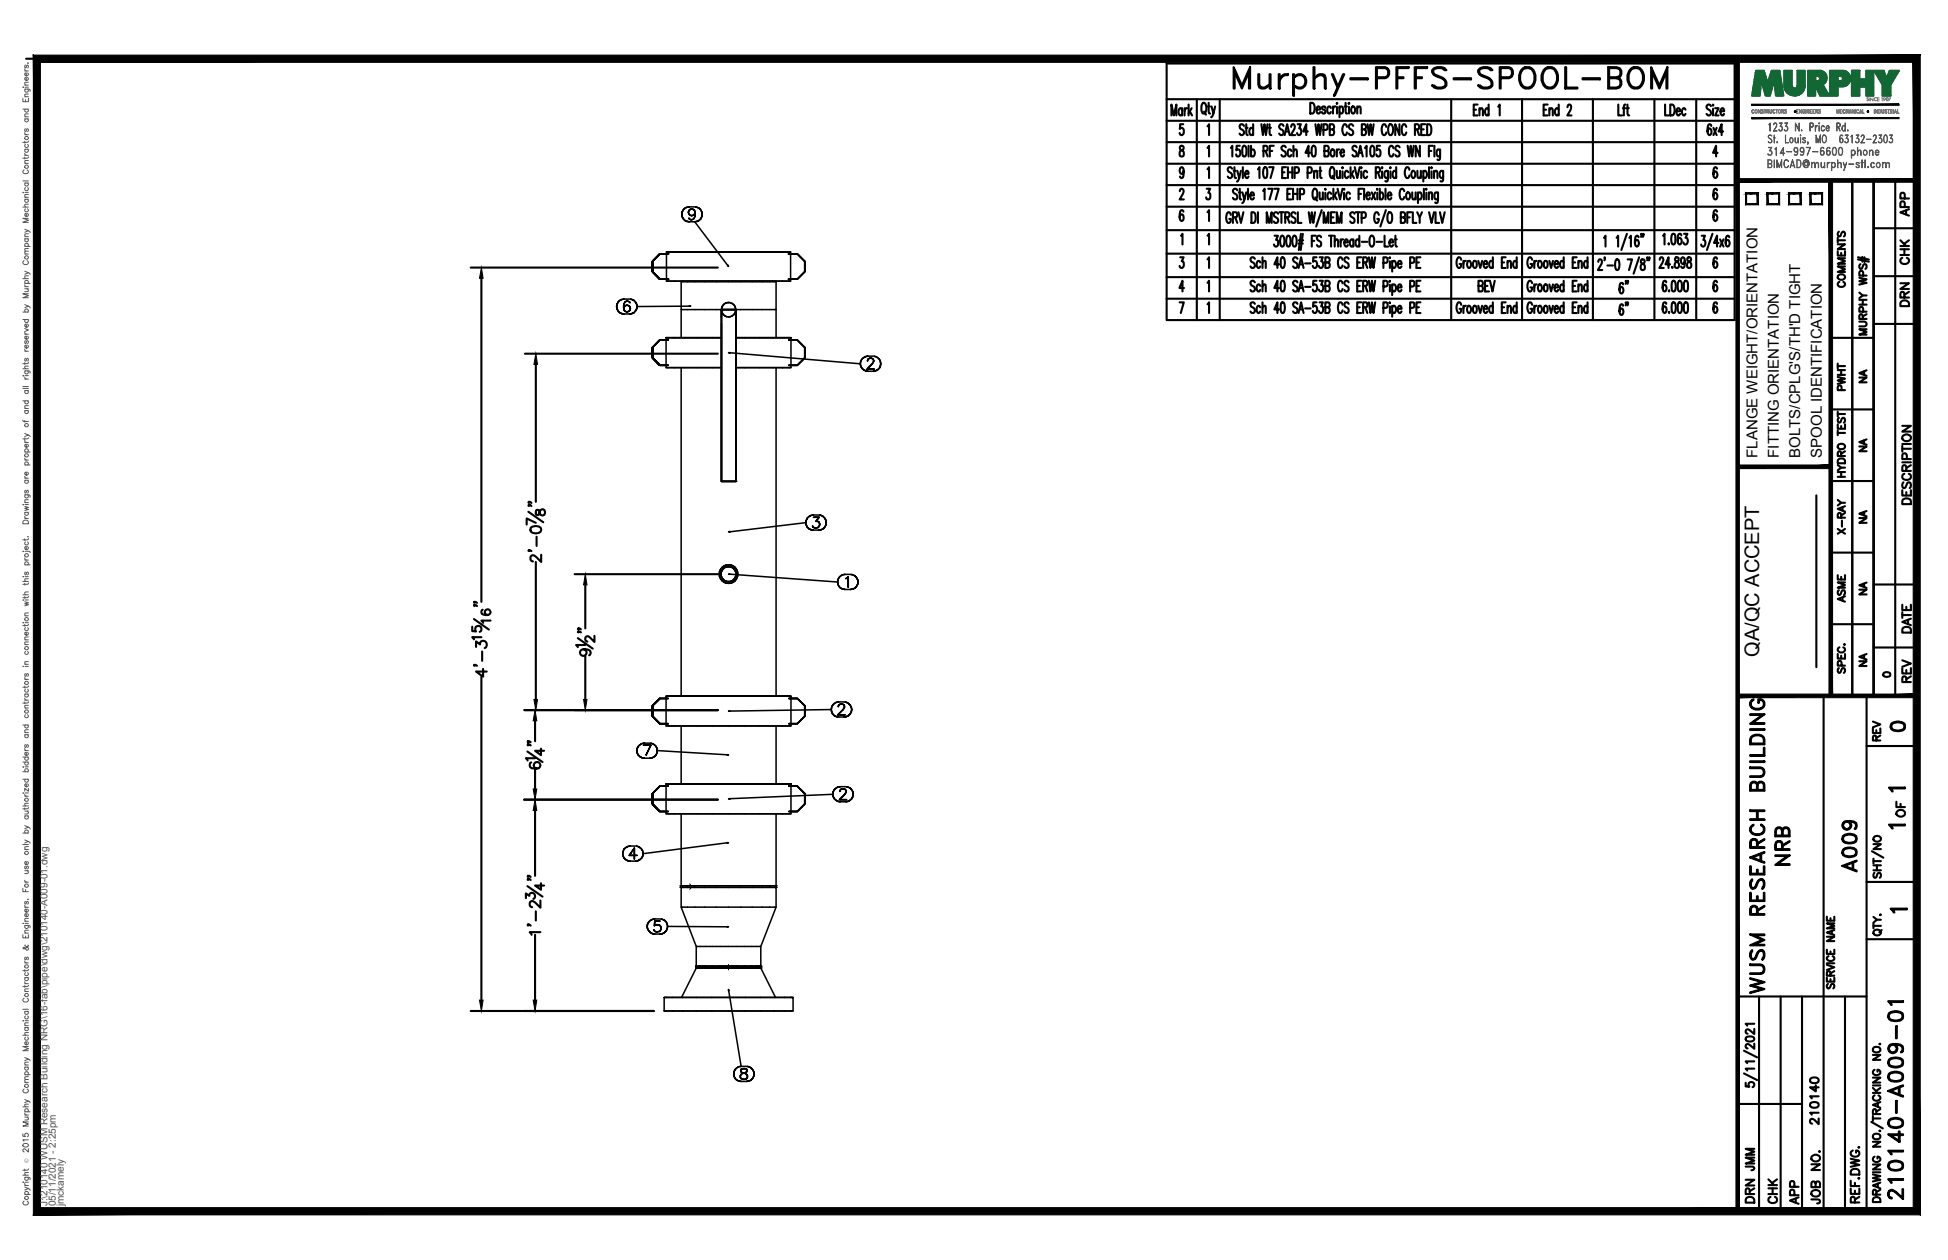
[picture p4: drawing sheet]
<svg xmlns="http://www.w3.org/2000/svg" width="432mm" height="279mm" viewBox="0 0 432 279" stroke-linecap="round" stroke-linejoin="round" font-family="sans-serif">
<defs><g id="words">
<text font-size="10.6" x="272.3" y="22.6">Murphy-PFFS-SPOOL-BOM</text>
<g font-size="6.6">
<text x="397.6" y="193" transform="rotate(-90 397.6 193)">NRB</text>
<text x="412.4" y="194.4" transform="rotate(-90 412.4 194.4)">A009</text>
<text x="391.9" y="221.5" transform="rotate(-90 391.9 221.5)">WUSM RESEARCH BUILDING</text>
<text x="422.6" y="267.1" transform="rotate(-90 422.6 267.1)">210140-A009-01</text>
</g>
<g font-size="5.3">
<text x="417.7" y="163.3">0</text>
<text x="389.8" y="260.7" transform="rotate(-90 389.8 260.7)">JMM</text>
<text x="389.8" y="267.8" transform="rotate(-90 389.8 267.8)">DRN</text>
<text x="399.7" y="268.1" transform="rotate(-90 399.7 268.1)">APP</text>
</g>
<g font-size="4.9">
<text x="424" y="49" transform="rotate(-90 424 49)">APP</text>
<text x="424" y="59.6" transform="rotate(-90 424 59.6)">CHK</text>
<text x="409.9" y="64.9" transform="rotate(-90 409.9 64.9)">COMMENTS</text>
<text x="361.6" y="66.3" transform="rotate(-90 361.6 66.3)">6&quot;</text>
<text x="361.6" y="70.9" transform="rotate(-90 361.6 70.9)">6&quot;</text>
<text x="424" y="69.1" transform="rotate(-90 424 69.1)">DRN</text>
<text x="409.9" y="87.8" transform="rotate(-90 409.9 87.8)">PWHT</text>
<text x="424.4" y="112.9" transform="rotate(-90 424.4 112.9)">DESCRIPTION</text>
<text x="409.9" y="119.6" transform="rotate(-90 409.9 119.6)">X-RAY</text>
<text x="409.9" y="134.8" transform="rotate(-90 409.9 134.8)">ASME</text>
<text x="424.4" y="141.5" transform="rotate(-90 424.4 141.5)">DATE</text>
<text x="424.4" y="152.4" transform="rotate(-90 424.4 152.4)">REV</text>
<text x="417.7" y="165.5" transform="rotate(-90 417.7 165.5)">REV</text>
<text x="423" y="182.4" transform="rotate(-90 423 182.4)">OF</text>
<text x="403.9" y="250.5" transform="rotate(-90 403.9 250.5)">210140</text>
<text x="394.8" y="268.1" transform="rotate(-90 394.8 268.1)">CHK</text>
<text x="404.3" y="268.1" transform="rotate(-90 404.3 268.1)">JOB NO.</text>
</g>
<g font-size="4.4">
<text x="414.5" y="86.1" transform="rotate(-90 414.5 86.1)">NA</text>
<text x="414.5" y="101.2" transform="rotate(-90 414.5 101.2)">NA</text>
<text x="414.5" y="117.1" transform="rotate(-90 414.5 117.1)">NA</text>
<text x="414.5" y="133" transform="rotate(-90 414.5 133)">NA</text>
<text x="389.9" y="145.7" transform="rotate(-90 389.9 145.7)">QA/QC ACCEPT</text>
<text x="414.5" y="148.9" transform="rotate(-90 414.5 148.9)">NA</text>
</g>
<text font-size="4" x="416.3" y="151.3">0</text>
<g font-size="3.5">
<text x="417.3" y="176.7">1</text>
<text x="417.3" y="184.9">1</text>
<text x="417.7" y="203.6">1</text>
</g>
<g font-size="3.3">
<text x="389.5" y="101.5" transform="rotate(-90 389.5 101.5)">FLANGE WEIGHT/ORIENTATION</text>
<text x="394.3" y="101.5" transform="rotate(-90 394.3 101.5)">FITTING ORIENTATION</text>
<text x="399.1" y="101.5" transform="rotate(-90 399.1 101.5)">BOLTS/CPLG'S/TH'D TIGHT</text>
<text x="403.8" y="101.5" transform="rotate(-90 403.8 101.5)">SPOOL IDENTIFICATION</text>
</g>
<g font-size="2.2" fill="#545454">
<text x="10.5" y="267.5" transform="rotate(-90 10.5 267.5)">J:\210140 WUSM Research Building NRG\16-fab\pipe\dwg\210140-A009-01.dwg</text>
<text x="12.4" y="267.5" transform="rotate(-90 12.4 267.5)">05/11/2021 - 2:25pm</text>
<text x="14.1" y="267.4" transform="rotate(-90 14.1 267.4)">jmckamely</text>
</g>
<text font-size="1.3" fill="#545454" x="6.3" y="257.9" transform="rotate(-90 6.3 257.9)">Ó</text>
</g></defs>
<!-- layer: HP-HWR-WLD -->
<g fill="none" stroke="#000" stroke-width=".34">
<path d="M146.2 56.3l-1.6 1.6v2.4l1.6 1.6-1.6-1.6v-2.4l1.6-1.6-1.6 1.6v2.4l1.7 1.6-1.7-1.6v-2.4l1.7-1.6-1.7 1.6v2.4l1.6 1.6-1.6-1.6v-2.4zM146.3 56.3l-1.7 1.6v2.4l1.7 1.6-1.7-1.6v-2.4l1.7-1.6h1.9zM147.7 55.9h.5h-.5v6.4h27.5M148.2 56.3h-1.9h1.9M149.6 55.9h-1.4h1.4M151.1 47.5l.1 .5-.1-.5M151.2 47l-.1 .5 .1-.5M151.2 48l.3 .5-.3-.5M151.5 46.6l-.3 .4 .3-.4M151.5 48.5l.3 .4-.3-.4M151.8 55.9h-2.2h2.2M151.8 46.2l-.3 .4 .3-.4"/>
<path d="M151.8 48.9l.5 .2-.5-.2M152.3 46l-.5 .2 .5-.2M152.3 49.1l.5 .1-.5-.1M152.6 47.1v-.1v.1M152.6 47l.1-.3-.1 .3M152.7 47.5l-.1-.4 .1 .4M152.7 46.7l.2-.2-.2 .2M152.8 45.9l-.5 .1 .5-.1M152.8 48.6l-.1-.2 .1 .2M152.8 49.2h1.2M152.8 45.9h1.2M152.9 47.7l-.2-.2 .2 .2"/>
<path d="M152.9 46.5l.4-.2-.4 .2M153.1 48.7l-.3-.1 .3 .1M153.3 47.8l-.4-.1 .4 .1M153.3 46.3h.1h-.1M153.4 48.7h-.3h.3M153.4 47.8h-.1h.1M153.4 46.3l.3 .2-.3-.2M153.7 47.7l-.3 .1 .3-.1M153.7 48.6l-.3 .1 .3-.1M153.7 46.5l.3 .2-.3-.2M154 47.5l-.3 .2 .3-.2M154 48.2l-.3 .4 .3-.4"/>
<path d="M154 46.7l.1 .4-.1 .4 .1-.4zM154 49.2l.5-.1-.5 .1M154 49.2l7.3 9.7M154.1 47.7l-.1 .5 .1-.5M154.1 47.1v.6v-.6M154.5 46l-.5-.1 .5 .1M154.5 49.1l.5-.2-.5 .2M154.6 55.9h-2.8h2.8M155 46.2l-.5-.2 .5 .2M155 48.9l.3-.4-.3 .4M155.3 46.6l-.3-.4 .3 .4M155.3 48.5l.3-.5-.3 .5"/>
<path d="M155.6 47l-.3-.4 .3 .4M155.6 48v-.5v.5M155.6 47.5v-.5v.5M157.9 55.9h-3.3h3.3M161.3 58.9l.2 .2zM161.5 55.9h-3.6h3.6M165.1 55.9h-3.6h3.6M168.4 55.9h-3.3h3.3M171.2 55.9h-2.8h2.8M173.4 55.9h-2.2h2.2M174.8 56.3h1.9h-1.9M174.8 55.9h-1.4h1.4"/>
<path d="M175.2 55.9h-.4h.4v6.4h-27.5M176.7 56.3h-1.9h1.9M176.7 56.3l1.7 1.6-1.7-1.6M176.7 56.3l1.7 1.6v2.4l-1.7 1.6 1.7-1.6v-2.4zM178.4 57.9v2.4l-1.7 1.6 1.7-1.6zM136.7 68l.1 .5-.1-.5M136.8 67.5l-.1 .5 .1-.5M136.8 68.5l.2 .4-.2-.4M137 67l-.2 .5 .2-.5M137 68.9l.4 .4-.4-.4M137.4 66.6l-.4 .4 .4-.4M137.4 69.3l.4 .2-.4-.2"/>
<path d="M137.8 66.4l-.4 .2 .4-.2M137.8 69.5l.5 .1-.5-.1M138.2 67.8v.6v-.6M138.3 66.3l-.5 .1 .5-.1M138.3 69.6h1.3M138.3 66.3h1.3M138.4 67.3l-.2 .5 .2-.5M138.4 68l-.2 .4 .2 .4-.2-.4zM138.4 68.8l.2 .2-.2-.2M138.6 66.9l-.2 .4 .2-.4M138.6 67.8l-.2 .2 .2-.2M138.6 69l.3 .2-.3-.2"/>
<path d="M138.9 66.8l-.3 .1 .3-.1M138.9 67.7l-.3 .1 .3-.1M138.9 69.2h.2h-.2M139.1 67.7h-.2h.2M139.1 69.2l.3-.2-.3 .2M139.2 66.8h-.3h.3M139.4 67.8l-.3-.1 .3 .1M139.4 69l.2-.2-.2 .2M139.5 66.9l-.3-.1 .3 .1M139.6 69.6l.5-.1-.5 .1M139.6 68l-.2-.2 .2 .2M139.6 67.1l-.1-.2 .1 .2"/>
<path d="M139.6 68.8l.1-.3-.1 .3M139.6 68l.1 .5zM140.1 66.4l-.5-.1 .5 .1M140.1 69.5l.4-.2-.4 .2M140.5 66.6l-.4-.2 .4 .2M140.5 69.3l.4-.4-.4 .4M140.9 67l-.4-.4 .4 .4M140.9 68.9l.2-.4-.2 .4M141.1 67.5l-.2-.5 .2 .5M141.1 68.5l.1-.5-.1 .5M141.2 68l-.1-.5 .1 .5M146.2 75.4l-1.6 1.6v2.4l1.6 1.6-1.6-1.6v-2.4l1.6-1.6-1.6 1.6v2.4l1.7 1.6-1.7-1.6v-2.4l1.7-1.6-1.7 1.6v2.4l1.6 1.6-1.6-1.6v-2.4z"/>
<path d="M146.3 75.4l-1.7 1.6v2.4l1.7 1.6-1.7-1.6v-2.4l1.7-1.6h1.8zM146.3 61.9h1.9h-1.9M147.6 74.9h.5h-.5v6.6h12.3h-12.3M148.1 75.4h-1.8h1.8M148.2 61.9h-1.9h1.9M149.5 74.9h-1.4h1.4M151 62.3v6.4h8.9l.1 .4M151 68.7v6.2M151.3 62.4h-.3h.3M151.7 74.9h-2.2h2.2M152.4 62.4h-1.1h1.1M152.8 67.8l.3 .1z"/>
<path d="M152.8 67.9l-11.6 .1M154 62.4h-1.6h1.6M154.6 74.9h-2.9h2.9M156.2 62.4h-2.2h2.2M157.9 74.9h-3.3h3.3M158.8 62.4h-2.6h2.6M159.9 74.9h-2h2M159.9 68.7v3.1zM159.9 71.8v35v-35M159.9 68.7h3.2h-3.2M159.9 68.7l.1-.4v.8M159.9 71.8v35h3.2v-35"/>
<path d="M159.9 70.3v-1.6h3.2v1.6M160 69.1a1.62 1.62 0 0 0 1.5 1.2M160.1 67.9l-.1 .4 .1-.4M160.4 67.5l-.3 .4 .3-.4M160.7 67.3l-.3 .2 .3-.2M161.1 67.1l-.4 .2 .4-.2M161.5 78.2h.3v.1zM161.5 62.4h-2.7h2.7M161.5 67.1h-.4h.4M161.5 67.1a1.59 1.59 0 0 1 1.6 1.6 1.59 1.59 0 0 1-1.6 1.6M161.8 78.2l28.9 2.5M163.1 70.3v-1.6h-3.2v3.1"/>
<path d="M163.1 68.7v3.1zM163.1 71.8v35v-35M163.1 70.3v1.5M164.2 62.4h-2.7h2.7M165.1 74.9h-2h2M166.7 62.4h-2.5h2.5M168.4 74.9h-3.3h3.3M168.9 62.4h-2.2h2.2M170.6 62.4h-1.7h1.7M171.3 74.9h-2.9h2.9M171.6 62.4h-1h1M172 62.4h-.4h.4"/>
<path d="M172 62.3v6.4h-8.9M172 68.7v6.2M173.5 74.9h-2.2h2.2M174.8 61.9h1.9h-1.9M174.8 61.9h1.9M174.9 75.4h1.8h-1.8M174.9 74.9h-1.4h1.4M175.3 74.9h-.4h.4v6.6h-12.2h12.2M176.7 75.4h-1.8h1.8M176.7 75.4l1.7 1.6-1.7-1.6M176.7 75.4l1.7 1.6v2.4l-1.7 1.6 1.7-1.6v-2.4zM178.4 77v2.4l-1.7 1.6 1.7-1.6z"/>
<path d="M191 79.7l-.2 .4 .2-.4M191.4 79.3l-.4 .4 .4-.4M191.9 79.1l-.5 .2 .5-.2M192.3 79.9l.1-.2-.1 .2M192.4 79l-.5 .1 .5-.1M192.4 79.7l.1-.1-.1 .1M192.4 79h1.2M192.5 79.6l.3-.2-.3 .2M192.8 79.4h.4h-.4M193.2 79.4l.2 .2-.2-.2M193.4 79.6l.1 .1-.1-.1M193.5 79.7l.2 .2-.2-.2"/>
<path d="M193.7 79.9v.2v-.2M194.1 79.1l-.5-.1 .5 .1M194.5 79.3l-.4-.2 .4 .2M194.9 79.7l-.4-.4 .4 .4M146.3 81h1.8h-1.8M148.1 81h-1.8h1.8M151 81.5v72.9M172 81.5v72.9M174.9 81h1.8h-1.8M174.9 81h1.8M190.7 80.7l.1 .5-.1-.5M190.8 80.1l-.1 .6 .1-.6"/>
<path d="M190.8 81.2l.2 .4-.2-.4M191 81.6l.4 .4-.4-.4M191.4 82l.5 .2-.5-.2M191.9 82.2l.5 .1-.5-.1M192.2 81.9h1.6h-1.6M192.3 80v-.1v.1M192.4 82.3h1.2M193.3 80.7l-1.1 1.2 1.1-1.2M193.5 80.4l-.2 .3 .2-.3M193.6 82.3l.5-.1-.5 .1M193.7 80.1l-.2 .3 .2-.3M194.1 82.2l.4-.2-.4 .2"/>
<path d="M194.5 82l.4-.4-.4 .4M194.9 81.6l.2-.4-.2 .4M195.1 80.1l-.2-.4 .2 .4M195.1 81.2l.1-.5-.1 .5M195.2 80.7l-.1-.6 .1 .6M159.9 106.8h3.2h-3.2M161.5 117.9l.3-.1v.2zM178.6 115.9l.1 .5-.1-.5M178.6 115.9l-16.8 2M178.7 115.4l-.1 .5 .1-.5M178.7 116.4l.2 .5-.2-.5M178.9 114.9l-.2 .5 .2-.5"/>
<path d="M178.9 116.9l.4 .3-.4-.3M179.3 114.5l-.4 .4 .4-.4M179.3 117.2l.5 .3-.5-.3M179.8 114.3l-.5 .2 .5-.2M179.8 117.5h.5h-.5M180.1 116.6l.2 .4zM180.3 114.2l-.5 .1 .5-.1M180.3 117.5h1.2M180.3 114.2h1.2M180.3 114.7h1.3h-1.3M180.3 117l.7 .1zM180.9 115.6h.3h-.3"/>
<path d="M181.2 115.6l.3 .1-.3-.1M181.3 117l-.3 .1 .3-.1M181.5 115.7l.1 .1-.1-.1M181.5 117.5h.5h-.5M181.6 114.7l-.7 .9 .7-.9M181.6 116.7l-.3 .3 .3-.3M181.6 115.8l.1 .3-.1-.3M181.7 116.1l-.1 .6zM182 114.3l-.5-.1 .5 .1M182 117.5l.5-.3-.5 .3M182.5 114.5l-.5-.2 .5 .2M182.5 117.2l.3-.3-.3 .3"/>
<path d="M182.8 114.9l-.3-.4 .3 .4M182.8 116.9l.3-.5-.3 .5M183.1 115.4l-.3-.5 .3 .5M183.1 116.4l.1-.5-.1 .5M183.2 115.9l-.1-.5 .1 .5M159.5 126.8v1M159.5 127.8a2.06 2.06 0 0 0 2 1.6 2.06 2.06 0 0 0 2-1.6M159.9 127.7v-.8v.8l.1 .4M159.9 127.7l.1 .4M160 126.5l-.1 .4 .1-.4M160 128.1l.6 .7M160 126.5l-.1 .4v.8"/>
<path d="M160.3 126.1l-.3 .4 .3-.4M160.3 126.1l-.3 .4M160.6 125.8l-.3 .3 .3-.3M160.6 125.8l-.3 .3M160.6 128.8l.5 .1M161.1 125.7l-.5 .1 .5-.1M161.1 128.9h.8M161.1 125.7l-.5 .1M161.5 125.6l-.4 .1 .4-.1M161.5 127.3l.3 .1zM161.5 125.6l-.4 .1M161.5 125.6a1.6 1.6 0 0 1 1.6 1.3"/>
<path d="M161.8 127.3l23.9 1.8M163.1 126.9v.8zM163.1 126.9a1.72 1.72 0 0 1-1.2 2M163.3 126.3l.3 1-.1 .5M163.3 126.3a2.06 2.06 0 0 0-2.1-1 2.06 2.06 0 0 0-1.7 1.5M185.7 129.1v.5v-.5M185.7 128.6v.5v-.5M185.7 129.6l.3 .4-.3-.4M186 128.1l-.3 .5 .3-.5M186 130l.3 .4-.3-.4M186.3 127.7l-.3 .4 .3-.4M186.3 130.4l.5 .2-.5-.2"/>
<path d="M186.8 127.5l-.5 .2 .5-.2M186.8 130.6l.5 .1-.5-.1M187.3 127.4l-.5 .1 .5-.1M187.3 130.7h1.2M187.3 127.4h1.2M187.5 128.3l.2-.1-.2 .1M187.7 128.2l.3-.3-.3 .3M188 127.9v2.3v-2.3M188.5 130.7l.5-.1-.5 .1M189 127.5l-.5-.1 .5 .1M189 130.6l.5-.2-.5 .2M189.5 127.7l-.5-.2 .5 .2"/>
<path d="M189.5 130.4l.4-.4-.4 .4M189.9 128.1l-.4-.4 .4 .4M189.9 130l.2-.4-.2 .4M190.1 128.6l-.2-.5 .2 .5M190.1 129.6l.1-.5-.1 .5M190.2 129.1l-.1-.5 .1 .5M144.6 156.5l1.6-1.6-1.6 1.6v2.3l1.6 1.7-1.6-1.7v-2.3l1.6-1.6-1.6 1.6v2.3l1.7 1.7-1.7-1.7v-2.3l1.7-1.6-1.7 1.6v2.3l1.6 1.7-1.6-1.7zM144.6 156.5v2.3l1.7 1.7-1.7-1.7v-2.3l1.7-1.6h1.8h-1.8zM147.6 154.4h.5h-.5v6.6h27.7M148.1 154.9h-1.8h1.8M149.5 154.4h-1.4h1.4M151.7 154.4h-2.2h2.2"/>
<path d="M154.6 154.4h-2.9h2.9M157.9 154.4h-3.3h3.3M161.5 154.4h-3.6h3.6M161.5 157.7l.3-.1zM165.1 154.4h-3.6h3.6M168.4 154.4h-3.3h3.3M171.3 154.4h-2.9h2.9M173.5 154.4h-2.2h2.2M174.9 154.9h1.8h-1.8M174.9 154.4h-1.4h1.4M175.3 154.4h-.4h.4v6.6h-27.7M176.7 154.9h-1.8h1.8"/>
<path d="M176.7 154.9l1.7 1.6-1.7-1.6M176.7 154.9l1.7 1.6v2.3l-1.7 1.7 1.7-1.7v-2.3zM178.4 156.5v2.3l-1.7 1.7 1.7-1.7zM184.3 157.3v.5v-.5M184.3 157.3l-22.5 .4M184.3 156.8v.5v-.5M184.3 157.8l.3 .5-.3-.5M184.6 156.4l-.3 .4 .3-.4M184.6 158.3l.3 .4-.3-.4M184.9 156l-.3 .4 .3-.4M184.9 158.7l.5 .2-.5-.2M185.4 155.7l-.5 .3 .5-.3"/>
<path d="M185.4 158.9l.5 .1-.5-.1M185.7 158.5h1.6h-1.6M185.8 156.7v-.1v.1M185.8 156.6l.2-.2-.2 .2M185.9 155.6l-.5 .1 .5-.1M185.9 159h1.2M185.9 155.6h1.2M186 156.4v-.2v.2M186 156.2h.3h-.3M186.3 156.2h.5h-.5M186.8 156.2h.2h-.2M186.8 157.4l-1.1 1.1 1.1-1.1"/>
<path d="M187 156.2l.1 .2-.1-.2M187.1 157l-.3 .4 .3-.4M187.1 156.4l.1 .2-.1-.2M187.1 159l.5-.1-.5 .1M187.2 156.8l-.1 .2 .1-.2M187.2 156.6v.2v-.2M187.6 155.7l-.5-.1 .5 .1M187.6 158.9l.5-.2-.5 .2M188.1 156l-.5-.3 .5 .3M188.1 158.7l.4-.4-.4 .4M188.5 156.4l-.4-.4 .4 .4M188.5 158.3l.2-.5-.2 .5"/>
<path d="M188.7 156.8l-.2-.4 .2 .4M188.7 157.8l.1-.5-.1 .5M188.8 157.3l-.1-.5 .1 .5M141.2 166.4l.1 .6-.1-.6M141.3 165.9l-.1 .5 .1-.5M141.3 167l.2 .5-.2-.5M141.5 165.5l-.2 .4 .2-.4M141.5 167.5l.4 .3-.4-.3M141.9 165.1l-.4 .4 .4-.4M141.9 167.8l.5 .2-.5-.2M142.4 164.9l-.5 .2 .5-.2M142.4 168l.5 .1-.5-.1"/>
<path d="M142.6 165.3h1.7h-1.7M142.9 164.8l-.5 .1 .5-.1M142.9 168.1h1.1M142.9 164.8h1.1M144 168.1l.6-.1-.6 .1M144.3 165.3l-1.2 2.3 1.2-2.3M144.6 164.9l-.6-.1 .6 .1M144.6 168l.4-.2-.4 .2M145 165.1l-.4-.2 .4 .2M145 167.8l.4-.3-.4 .3M145.4 165.5l-.4-.4 .4 .4M145.4 167.5l.2-.5-.2 .5"/>
<path d="M145.6 165.9l-.2-.4 .2 .4M145.6 167l.1-.6-.1 .6M145.7 166.4l-.1-.5 .1 .5M145.7 166.4l15.5 1M146.2 174.3l-1.6 1.7v2.3l1.6 1.6-1.6-1.6v-2.3l1.6-1.7-1.6 1.7v2.3l1.7 1.6-1.7-1.6v-2.3l1.7-1.7-1.7 1.7v2.3l1.6 1.6-1.6-1.6v-2.3zM146.3 174.3l-1.7 1.7v2.3l1.7 1.6-1.7-1.6v-2.3l1.7-1.7h1.8zM146.3 179.9h1.8h-1.8M146.3 160.5h1.8h-1.8M147.6 173.8h.5h-.5v6.7h27.7M148.1 179.9h-1.8h1.8M148.1 174.3h-1.8h1.8M148.1 160.5h-1.8h1.8"/>
<path d="M149.5 173.8h-1.4h1.4M151 161v12.8M151.7 173.8h-2.2h2.2M154.6 173.8h-2.9h2.9M157.9 173.8h-3.3h3.3M161.2 167.3l.3 .1-.3 .1zM161.5 173.8h-3.6h3.6M161.5 177.2l.3-.1v.1zM165.1 173.8h-3.6h3.6M168.4 173.8h-3.3h3.3M171.3 173.8h-2.9h2.9M172 161v12.8"/>
<path d="M173.5 173.8h-2.2h2.2M174.9 179.9h1.8h-1.8M174.9 174.3h1.8h-1.8M174.9 173.8h-1.4h1.4M174.9 160.5h1.8h-1.8M174.9 179.9h1.8M174.9 160.5h1.8M175.3 173.8h-.4h.4v6.7h-27.7M176.7 174.3h-1.8h1.8M176.7 174.3l1.7 1.7-1.7-1.7M176.7 174.3l1.7 1.7v2.3l-1.7 1.6 1.7-1.6v-2.3zM178.4 176v2.3l-1.7 1.6 1.7-1.6z"/>
<path d="M184.6 176.1l.1 .5-.1-.5M184.6 176.1l-22.8 1M184.7 175.6l-.1 .5 .1-.5M184.7 176.6l.2 .5-.2-.5M184.9 175.1l-.2 .5 .2-.5M184.9 177.1l.4 .3-.4-.3M185.3 174.8l-.4 .3 .4-.3M185.3 177.4l.4 .3-.4-.3M185.7 174.5l-.4 .3 .4-.3M185.7 177.7l.6 .1-.6-.1M186.1 177.3h1.5h-1.5M186.2 175.5v-.1v.1"/>
<path d="M186.2 175.4l.1-.2-.1 .2M186.3 174.4l-.6 .1 .6-.1M186.3 177.8h1.2M186.3 174.4h1.2M186.3 175.2l.1-.2-.1 .2M186.4 175l.2-.1-.2 .1M186.6 174.9h.5h-.5M187.1 174.9l.2 .1-.2-.1M187.2 176.2l-1.1 1.1 1.1-1.1M187.3 175l.1 .2-.1-.2M187.4 175.8l-.2 .4 .2-.4M187.4 175.2l.2 .2-.2-.2"/>
<path d="M187.5 177.8l.5-.1-.5 .1M187.6 175.6l-.2 .2 .2-.2M187.6 175.4v.2v-.2M188 174.5l-.5-.1 .5 .1M188 177.7l.5-.3-.5 .3M188.5 174.8l-.5-.3 .5 .3M188.5 177.4l.3-.3-.3 .3M188.8 175.1l-.3-.3 .3 .3M188.8 177.1l.2-.5-.2 .5M189 175.6l-.2-.5 .2 .5M189 176.6l.1-.5-.1 .5M189.1 176.1l-.1-.5 .1 .5"/>
<path d="M138 189.3l.1 .5-.1-.5M138.1 188.8l-.1 .5 .1-.5M138.1 189.8l.2 .5-.2-.5M138.3 188.3l-.2 .5 .2-.5M138.3 190.3l.4 .3-.4-.3M138.7 187.9l-.4 .4 .4-.4M138.7 190.6l.5 .3-.5-.3M139.2 187.7l-.5 .2 .5-.2M139.2 190.9l.5 .1-.5-.1M139.5 189.7h1.7h-1.7M139.7 187.6l-.5 .1 .5-.1M139.7 191h1.2"/>
<path d="M139.7 187.6h1.2M140.6 188.1l-1.1 1.6 1.1-1.6M140.6 188.1v2.4v-2.4M140.9 191l.5-.1-.5 .1M141.4 187.7l-.5-.1 .5 .1M141.4 190.9l.4-.3-.4 .3M141.8 187.9l-.4-.2 .4 .2M141.8 190.6l.4-.3-.4 .3M142.2 188.3l-.4-.4 .4 .4M142.2 190.3l.3-.5-.3 .5M142.5 188.8l-.3-.5 .3 .5M142.5 189.8l.1-.5-.1 .5"/>
<path d="M142.6 189.3l-.1-.5 .1 .5M151 180.5v15.9h21v-15.9M161.2 186.8l.3 .1-.3 .1zM161.2 186.9l-18.6 2.4M143.5 205.4v.5v-.5M143.5 204.9v.5v-.5M143.5 205.9l.3 .5-.3-.5M143.8 204.5l-.3 .4 .3-.4M143.8 206.4l.4 .4-.4-.4M144.2 204.1l-.4 .4 .4-.4M144.2 206.8l.4 .2-.4-.2M144.6 203.9l-.4 .2 .4-.2"/>
<path d="M144.6 207l.5 .1-.5-.1M145.1 206.4l-.2-.2 .2 .2M145.1 205.3v-.1v.1M145.1 203.8l-.5 .1 .5-.1M145.1 204.2v1.1v-1.1M145.1 206.5v-.1v.1M145.1 205.2l.4-.2-.4 .2M145.1 207.1h1.2M145.1 203.8h1.2M145.5 206.6l-.4-.1 .4 .1M145.5 205h.3h-.3M145.8 206.6h-.3h.3"/>
<path d="M145.8 205l.4 .2-.4-.2M146.2 206.5l-.4 .1 .4-.1M146.2 205.2l.2 .2-.2-.2M146.3 204.2h-1.2h1.2M146.3 207.1l.5-.1-.5 .1M146.4 206.3l-.2 .2 .2-.2M146.4 205.4l.1 .3-.1-.3M146.5 205.7l-.1 .6zM146.8 203.9l-.5-.1 .5 .1M146.8 207l.5-.2-.5 .2M147.3 204.1l-.5-.2 .5 .2M147.3 206.8l.4-.4-.4 .4"/>
<path d="M147.7 204.5l-.4-.4 .4 .4M147.7 206.4l.2-.5-.2 .5M147.9 204.9l-.2-.4 .2 .4M147.9 205.9l.1-.5-.1 .5M148 205.4l-.1-.5 .1 .5M148 205.4l13.2 .1M151 201.2h21l-3.4 8.7h-14.3zM151 201.2v-4.4h21v4.4M154.3 214.7h7.2h-7.2l-3.2 6.5M154.3 209.9v4.3h14.3v-4.3M161.2 205.5h.3zM161.5 214.7h3.6z"/>
<path d="M161.5 219.4l.1 .3zM161.5 219.7l2.8 16.8M165.1 214.7h1.5h-1.5M166.6 214.7h1.1h-1.1M167.7 214.7h.7h-.7M168.6 214.7h-.2h.2l3.3 6.5M147.2 221.2h.5h-.5v3h.5h-.5M147.7 224.2h28.1M147.7 221.2h27.6M162.6 238.2l.1 .5-.1-.5M162.7 237.6l-.1 .6 .1-.6M162.7 238.7l.2 .4-.2-.4"/>
<path d="M162.9 237.2l-.2 .4 .2-.4M162.9 239.1l.4 .4-.4-.4M163.3 236.8l-.4 .4 .4-.4M163.3 239.5l.5 .2-.5-.2M163.8 236.5l-.5 .3 .5-.3M163.8 239.7l.5 .1-.5-.1M164.1 238.9v-.4v.4M164.1 238.5l.1-.2-.1 .2M164.2 239.1l-.1-.2 .1 .2M164.2 237.3v.2v-.2M164.2 237.5l.1 .2-.1-.2M164.2 238.3l.3-.2-.3 .2"/>
<path d="M164.3 236.5h-.5h.5M164.3 239.8h1.2M164.3 236.5h1.2M164.3 237.1l-.1 .2 .1-.2M164.3 239.2l-.1-.1 .1 .1M164.3 237.7l.2 .2-.2-.2M164.5 238.1l.3-.1-.3 .1M164.5 237.9l.5 .1-.5-.1M164.7 237l-.4 .1 .4-.1M164.7 239.3l-.4-.1 .4 .1M164.8 238l.4-.1-.4 .1M165 238l.3 .1-.3-.1"/>
<path d="M165.1 239.3h-.4h.4M165.1 237h-.4h.4M165.2 237.9l.3-.2-.3 .2M165.3 238.1l.3 .2-.3-.2M165.5 239.2l-.4 .1 .4-.1M165.5 237.1l-.4-.1 .4 .1M165.5 237.7l.1-.2-.1 .2M165.5 239.8l.5-.1-.5 .1M165.6 239.1l-.1 .1 .1-.1M165.6 237.3l-.1-.2 .1 .2M165.6 238.3l.1 .2-.1-.2M165.6 237.5v-.2v.2"/>
<path d="M165.7 238.9l-.1 .2 .1-.2M165.7 238.5v.4v-.4M166 236.5h-.5h.5M166 239.7l.5-.2-.5 .2M166.5 236.8l-.5-.3 .5 .3M166.5 239.5l.3-.4-.3 .4M166.8 237.2l-.3-.4 .3 .4M166.8 239.1l.3-.4-.3 .4M167.1 237.6l-.3-.4 .3 .4M167.1 238.7l.1-.5-.1 .5M167.2 238.2l-.1-.6 .1 .6M175.8 221.2h-.5h.5v3h-.5"/>
</g>
<g fill="none" stroke="#000" stroke-width=".22">
<path d="M150.8 196.4h.4h-.4h.2h-.2v.4h.4h-.4M151 196.8h10.5h-2.8M151 196.4h21M151.2 196.8h7.5M151.2 196.4h1zM152.2 196.4h1.7zM152.9 196l.3 .4M153.2 196.8l-.3 .4M153.9 196.4h2.3zM154.1 196.4h-.2h.2M156.2 196.4h2.5zM158.7 196.8h13.2"/>
<path d="M158.7 196.4h2.8zM164.2 196.8h7.8M164.3 196.4h-2.8h2.8M166.9 196.4h-2.6h2.6M169.1 196.4h-2.2h2.2M170.8 196.4h-1.7h1.7M171.9 196.4h-1.1h1.1M172.2 196.4h-.3h.3v.4h-.3h.3M154.2 214.2h.1zM154.2 214.2h7.3M154.3 214.7h7.2M154.4 214.2h-.2v.5h.2h-.2"/>
<path d="M154.4 214.7h.7zM154.6 214.2h-.2h.2M155.1 214.7h1.2zM155.3 214.2h-.2h.2M156.3 214.7h1.5zM156.4 214.2h-.1h.1M157.8 214.7h1.8zM157.9 214.2h-.1h.1M159.6 214.7h1.9zM159.6 214.2h1.9h-1.9M159.6 214.2h.1M161.5 214.7h1.9"/>
<path d="M161.5 214.2h1.9M161.5 213.9v.3M161.5 214.7v.4M163.4 214.2h-1.9h1.9M163.4 214.2h5.5M163.4 214.7h5.2M163.4 214.7h.1M163.4 214.7h1.8h-1.8M163.4 214.2h5.5v.5M165.2 214.7h.1M165.2 214.7h1.5h-1.5M166.7 214.7h-.1h.1"/>
<path d="M166.7 214.7h1.1h-1.1M167.8 214.7h-.1h.1M167.8 214.7h.8h-.8M168.6 214.7h-.2h.2M168.6 214.7h.3h-.3M168.6 214.2h.3zM168.6 214.7h.3z"/>
</g>
<g fill="#000">
<circle cx="161.5" cy="55.9" r=".17"/>
<circle cx="163.1" cy="68.7" r=".17"/>
<circle cx="163.1" cy="106.8" r=".17"/>
<circle cx="161.5" cy="224.2" r=".17"/>
</g>
<!-- layer: PS-BDR -->
<g fill="#000" stroke="#000" stroke-width=".22">
<path d="M388.3 26.1v.2l32.6-.2zM388.3 26.3l32.6-.2v.2z"/>
<path d="M388.3 23.1v.3l32.6-.3zM388.3 23.4l32.6-.3v.3z"/>
<path d="M7.4 12.2v257.2l1.6-1.6zM7.4 12.2l1.6 1.6v254zM7.4 12.2l1.6 1.6 416.6-1.6zM9 13.8l416.6-1.6-1.5 1.6zM425.6 12.2l-1.5 1.6 1.5 255.6zM424.1 13.8l1.5 255.6-1.5-1.6zM7.4 269.4h418.2l-1.5-1.6zM9 267.8h415.1l-416.7 1.6z"/>
</g>
<!-- layer: PS-BDR-T -->
<g fill="none" stroke="#000" stroke-width=".47">
<path d="M415.3 40v114.3h-4.7v-114.2v114.2h-4.8v-114.2M387 42.9h2.6v2.4h-2.6zM391.8 42.9h2.6v2.4h-2.6zM396.6 42.9h2.5v2.4h-2.5zM401.3 42.9h2.6v2.4h-2.6zM411.8 57.5l2.5 .5M411.8 57.1l2.5 .5M412.4 58.6a.59 .59 0 0 0-.3 .5 .59 .59 0 0 0 .4 .5l.3-.1 .3-.8 .4-.1a.64 .64 0 0 1 0 1M412.8 57v1M413.3 57.1v1M405.8 74.9h9.5M412.1 71.3l1.4 .1a.52 .52 0 0 1 .2 .6 .52 .52 0 0 1-.4 .4h-1.2"/>
<path d="M412.1 61.6l1.7 .4-1.7 .3 1.7 .4-1.7 .4M412.1 67.5h1.7M412.1 66.5h1.7M412.1 64.9l.8 .6M412.9 70.7l-.1-.9-.4-.1-.3 .3v.7h1.7M412.9 66.5v1M413 69.1l-.1-.9-.5-.1-.3 .3v.7h1.7M413 61.1l-.1-.9-.5-.1-.3 .3v.7h1.7M413.8 73h-1.7l1.7 .6-1.7 .6h1.7M413.8 65.5h-.9l-.8 .6M413.8 69.7l-.9 .5M405.8 90.8h9.5"/>
<path d="M407.4 94.1v1h1.6v-1M407.4 96h1.6M407.4 91.3v1.1M407.4 95.4v1.1M407.4 91.8h1.6M407.4 98.7a.79 .79 0 0 1 1-.3 .79 .79 0 0 1 .5 .9 .78 .78 0 0 1-1 .3 .78 .78 0 0 1-.5-.9zM407.6 92.7a.59 .59 0 0 0-.3 .5 .59 .59 0 0 0 .4 .5l.3-.1 .3-.8 .4-.1a.65 .65 0 0 1 0 1M408.1 94.5v.6M402.6 109.8v38.1M405.8 106.7h9.5M407.4 105.7h1.6M407.4 104.7h1.6"/>
<path d="M407.4 103.1l.7 .6M407.4 102a.9 .9 0 0 1 1.6 .2v.5h-1.6zM408.1 101.1l-.1-.9-.3-.1-.3 .3v.7h1.6M408.1 104.7v1M409 103.7h-.9l-.7 .6M409 100.1l-.9 .5M405.8 122.5h9.5M405.8 138.4h9.5M407.4 145v1h1.6v-1M407.6 148.2a.59 .59 0 0 0-.3 .5 .59 .59 0 0 0 .4 .5l.3-.2 .3-.7 .4-.1a.65 .65 0 0 1 0 1M407.7 143.5a.59 .59 0 0 0-.3 .7 .59 .59 0 0 0 .6 .5h.4a.59 .59 0 0 0 .6-.5 .59 .59 0 0 0-.4-.7M408.1 145.4v.6"/>
<path d="M408.2 147.6l-.1-.9-.4-.2-.3 .4v.7h1.6M408.8 142.9h.2z"/>
</g>
<!-- layer: PS-DIM -->
<path d="M5.8 13h419" fill="none" stroke="#000" stroke-width=".47"/>
<!-- layer: 0 -->
<g fill="none" stroke="#000" stroke-width=".47">
<path d="M415.3 40v114.3M420.1 40v114.3M415.3 50.6h9.5M415.3 61.2h9.5M415.3 71.8h9.5M415.3 129.6h9.5M415.3 143.6h9.5M386.6 238l2.9 1.5M386.6 233l2.9 1.5M387 230l.8-.2a.85 .85 0 0 1 1.1 .6 1.14 1.14 0 0 1-1.9 0zM388.9 237h-1.9l.3 .4M388.9 235.4h-1.9l.3 .3"/>
<path d="M388.9 231.4v1.2l-1-.8-.6-.3-.3 .2v.5l.4 .3M388.9 228.2v1.1l-1-.8-.6-.3-.3 .2v.5l.4 .3M388.9 227h-1.9l.3 .4M387 240.1v.8l.8 .1a.62 .62 0 0 1 0-.9 .62 .62 0 0 1 .9 .1 .62 .62 0 0 1-.2 .9"/>
</g>
<g fill="#000" stroke="#000" stroke-width=".22">
<path d="M384.8 13l.8 255.6v-255.6zM384.8 13l.8 255.6h-.8z"/>
<path d="M385.2 39.6v.8l39.6-.8zM385.2 40.4l39.6-.8v.8z"/>
<path d="M424.5 40l.8 114.3v-114.3zM424.5 40l.8 114.3h-.8z"/>
<path d="M385.2 153.9v.8l39.6-.8zM385.2 154.7l39.6-.8v.8z"/>
</g>
<!-- layer: PS-LOGO -->
<g fill="none" stroke="#545454" stroke-width=".22">
<path d="M5.1 19.3h.1zM5.5 19.8h.9l.2 .1v.4M5.5 15.3v.3l.3 .1M5.5 18.9h.8M5.5 15.7h.8M5.5 19.3h.8M5.7 19.8a.38 .38 0 0 0-.1 .5 .38 .38 0 0 0 .6 0 .38 .38 0 0 0-.1-.5M5.7 14.4l-.2 .3v.3h.3l.1-.4 .2-.2 .2 .3-.2 .4M6.1 17.2a.38 .38 0 0 1 .1 .5 .38 .38 0 0 1-.6 0 .38 .38 0 0 1 .1-.5h.1v.7M6.1 16.2a.38 .38 0 0 1 .1 .5 .38 .38 0 0 1-.6 0 .38 .38 0 0 1 .1-.5h.1v.6M6.2 13.9v.1zM6.3 18.2l-.8 .1v.3l.2 .3"/>
<path d="M5.1 21.8v.7h1.2v-.7M5.1 24.2h1.2M5.4 37.7a.43 .43 0 0 0-.3 .5 .43 .43 0 0 0 .4 .3h.3a.43 .43 0 0 0 .5-.3 .43 .43 0 0 0-.3-.5M5.5 34v.3l.3 .1M5.5 29.4v.3l.3 .2M5.5 31.3v.4M5.5 34.8v.4M5.5 36.2h.8M5.5 34.4h.8M5.5 33.1h.8M5.5 29.9h.8M5.5 26.4h.8"/>
<path d="M5.5 25.9h.8M5.5 21.4h.8M5.7 33.1a.38 .38 0 0 0-.1 .5 .38 .38 0 0 0 .6 0 .38 .38 0 0 0-.1-.5M5.7 32a.4 .4 0 0 0-.1 .6 .4 .4 0 0 0 .6 0 .4 .4 0 0 0-.1-.6M5.7 28.6l-.2 .2v.3h.3l.1-.4 .2-.1 .2 .2-.2 .4M5.7 26.4a.38 .38 0 0 0-.1 .5 .38 .38 0 0 0 .6 0 .38 .38 0 0 0-.1-.5M5.7 24.2a.38 .38 0 0 0-.1 .6 .38 .38 0 0 0 .6 0 .38 .38 0 0 0-.1-.6M5.7 22.1v.4M6.3 35.6h-.8v.3l.2 .3M6.3 34.8l-.3 .3h-.9M6.3 31.3l-.3 .3h-.9M6.3 25.3h-.8v.3l.2 .3"/>
<path d="M6.3 20.9h-.8v.3l.2 .2M391.9 34.2l.2 .2M392 36.3l.6-.1v-.6l-.6-.1v1.6l.6-.1v-.6h-.6M392.1 30a.44 .44 0 0 1 .7 .2 .38 .38 0 0 0-.6-.2 .38 .38 0 0 0-.1 .5l.4 .3a.46 .46 0 0 1 .2 .7 .46 .46 0 0 1-.7-.1 .41 .41 0 0 0 .6 .1 .41 .41 0 0 0 0-.6l-.6-.4zM392.3 33.3a.53 .53 0 0 1 .5 .8 .53 .53 0 0 1-.9 0 .47 .47 0 0 0 .7 .2l.2-.3M392.4 27.2l-.1 1.9v-1.7l-.2 .2zM392.4 36.3l.3 .1v.6l-.8 .2v-1.8l.8 .2v.6l-.3 .2M392.5 33.4a.51 .51 0 0 1 .3 .5 .51 .51 0 0 1-.3 .5M392.7 32.8l-.7-.1h.8l-.5 .7M392.7 32.7l-.5 .7 .4 .1 .2 .3M393.1 30.5l.4 .1zM393.1 29l.8 .1h-.8l.7-1.3-.2-.5h-.2l-.3 .4 .1-.3a.39 .39 0 0 1 .6 0 .39 .39 0 0 1 0 .5l-.7 1.2"/>
<path d="M393.3 35.4v1.8zM393.3 29.9v1.8zM393.4 33l.4-.3v1.7l-.1-1.6zM393.9 35.4l.5 1.5 .6-1.5v1.8l-.1-1.4-.5 1.4-.5-1.4v1.4zM393.9 31.4l.1 .3zM393.9 31.5l.1 .1zM394.4 28.8l.1 .2M394.7 27.9a.55 .55 0 0 1 .4 .7 .55 .55 0 0 1-.7 .4l-.1-.3 .4 .3 .3-.4M394.7 33.9l.9 .1h-1l.7-1.3v1.7v-1.5l-.6 1.1M394.8 28l.2 .5-.2 .5M395 27.3l-.6-.1h.6l-.3 .8M395 27.2l-.4 .8 .4 .1v.3"/>
<path d="M395.5 28.8l.2 .2M395.7 35.5a.47 .47 0 0 1 .7 .3l-.3-.3h-.3a1.08 1.08 0 0 0 0 1.6h.3l.3-.3a.44 .44 0 0 1-.4 .4 .44 .44 0 0 1-.5-.4l-.1-.7zM395.8 29.9v1.7l.7 .1h-.7zM395.8 27.9a.55 .55 0 0 1 .5 .7 .55 .55 0 0 1-.7 .4l-.1-.3 .4 .3 .4-.4M396 28l.3 .5-.3 .5M396 33.6l1.2 .1zM396.2 27.3l-.6-.1h.7l-.5 .8M396.2 27.2l-.4 .8 .3 .1 .2 .3M396.9 30.6a.57 .57 0 0 1 .7 .4 .57 .57 0 0 1-.4 .7l-.3-.1-.2-.4zM396.9 36.8h.8M397 30.6a.52 .52 0 0 1 .4 .5 .52 .52 0 0 1-.4 .5l-.2-.4zM397 36.7h.7"/>
<path d="M397.3 35.4l.6 1.8-.6-1.5-.5 1.5zM397.7 33.3l.3 .4 .3-.1 .2-.3M397.7 33.1l.3-.3h.3l.2 .3M397.8 34.3h.5M397.9 30.5l.1 1 .3 .1 .3-.2-.3 .3-.3-.1-.1-.2zM398 27.2l.8 1.6v-1.6v1.9l-.8-1.6v1.6zM398 32.8l-.3 .4 .3 .5M398.2 32.8a1.22 1.22 0 0 1 .1 1.6M398.3 35.4h.5a1.05 1.05 0 0 1 0 1.8h-.5zM398.3 35.5a.84 .84 0 0 1 .9 .5 .84 .84 0 0 1-.2 .9l-.7 .2zM398.5 33.5l-.2 .2a.49 .49 0 0 1-.6-.2 .49 .49 0 0 1 .1-.6 .49 .49 0 0 1 .7 0v.4a.81 .81 0 0 1-.5 1.1l-.3-.2 .1 .2M398.5 33.3l-.3 .4"/>
<path d="M398.6 30.5v1.2zM399 30l.1-.1v.3zM399.1 33.3l.3 .4 .3-.1 .1-.3M399.1 33.1l.3-.3h.3l.1 .3M399.1 30h.1M399.1 30.5v1.2zM399.1 34.3h.6M399.4 28.8v.3l-.1-.1zM399.4 28.9h.1M399.4 32.8a.51 .51 0 0 0-.3 .4 .51 .51 0 0 0 .3 .5M399.5 32.8a1.22 1.22 0 0 1 .1 1.6M399.6 31.5h.6"/>
<path d="M399.6 30.8l.6 .6-.2 .3-.4-.1v-.2l.1 .2M399.6 30.7h.6M399.7 30.6v.3M399.8 33.5l-.1 .2a.5 .5 0 0 1-.7-.5 .5 .5 0 0 1 .7-.4l.2 .5a.83 .83 0 0 1-.5 1.1l-.3-.2 .1 .2M399.8 33.3l-.3 .4M399.9 35.6a.74 .74 0 0 1 1 .2 .74 .74 0 0 1-.1 1l-.1-1 .1 .9a.68 .68 0 0 0-.3-1.2 .68 .68 0 0 0-.8 .9 .66 .66 0 0 0 .4 .7 .66 .66 0 0 0 .7-.2 .7 .7 0 0 1-.9 .1 .7 .7 0 0 1-.2-.8zM400 36l.2-.2 .4 .1 .1 .2-.5-.2-.2 .3 .1 .4 .4 .1 .2-.2-.1 .2-.4 .1-.2-.2zM400.1 30.6l.1 .2-.2-.3-.4 .1v.2l.6 .5M400.1 31.2v.4M400.7 31.5h.1M400.8 31.9l-.1-.5 .1 .4-.2 .2M400.8 31.7v.1"/>
<path d="M401.3 28.1l.6-.1v-.6l-.6-.1-.1 1.8v-1.9h.5l.2 .4v.4l-.2 .2h-.4M401.3 32.7l-.7 1.7 .7-1.7h-.9l.9 .1M401.6 36v1.2zM401.8 33.6l1.2 .1zM401.8 36.1h.5l.1 1.1-.2-1-.3-.1-.3 .3zM402.4 27.8v1.3zM402.5 29.9l.5 1.5 .5-1.5v1.8l-.1-1.4-.4 1.4-.4-1.4-.1 1.4zM402.6 36.1h.4l.1 1.1-.1-1-.3-.1-.3 .3zM402.6 27.9l.3-.1-.3 .2-.2 .4zM403.2 27.2l.1 .1v.2zM403.2 27.3h.1M403.2 27.8l.1 1.3z"/>
<path d="M403.5 34l.4 .4 .3-.1 .1-.3M403.5 33.8l.4-.4 .3 .1 .1 .3M403.6 36l.2 1 .3 .1 .3-.2-.3 .3-.4-.1zM403.7 32.8h.5M403.8 32.8l-.2 .2a1.17 1.17 0 0 0 .2 1.4M403.8 27.9l.4-.1 .2 .4-.2-.3a.54 .54 0 0 0-.4 .6 .54 .54 0 0 0 .4 .5l.2-.3-.2 .4h-.2l-.3-.5zM403.8 33.4l-.3 .5M404.1 33.4l.2 .5-.2 .5M404.1 30l.2-.1a.95 .95 0 0 1 .6 .9 .95 .95 0 0 1-.6 .9 1.24 1.24 0 0 1-.2-1.7zM404.1 30.1l.2-.1a.87 .87 0 0 1 .5 .8 .87 .87 0 0 1-.5 .8 1.19 1.19 0 0 1-.2-1.5zM404.2 32.8l.1 .1-.4-.2a1.42 1.42 0 0 0-.2 1.7 .49 .49 0 0 0 .6-.2 .49 .49 0 0 0-.1-.7 .49 .49 0 0 0-.7 .1M404.4 36l.1 1.2z"/>
<path d="M404.8 28.4h.6l-.2-.5a.54 .54 0 0 0-.4 .6 .54 .54 0 0 0 .4 .5l.2-.3-.2 .4a.63 .63 0 0 1-.4-.6 .63 .63 0 0 1 .4-.7l.3 .7h-.7M404.9 34l.3 .4 .3-.1 .2-.3M404.9 33.8l.3-.4 .3 .1 .2 .3M405 36l.1 1.2zM405.1 32.8h.5M405.1 32.8l-.1 .2a1.17 1.17 0 0 0 .2 1.4M405.2 33.4l-.3 .5M405.3 36.1l.3-.1-.5 .5zM405.4 33.4l.3 .5-.3 .5M405.5 32.8l.2 .1a.36 .36 0 0 0-.6-.1l-.2 .6v.8l.2 .2a.49 .49 0 0 0 .6-.2 .49 .49 0 0 0-.1-.7 .49 .49 0 0 0-.7 .1M406 36v1.8zM406.2 36.1a.53 .53 0 0 1 .7 .5 .53 .53 0 0 1-.7 .5l-.2-.2 .3 .2a.51 .51 0 0 0 .5-.5 .51 .51 0 0 0-.5-.5l-.3 .2z"/>
<path d="M406.3 32.8l.4-.1a1.13 1.13 0 0 1 0 1.7h-.1a1.28 1.28 0 0 1-.3-1.6zM406.3 34.3h.6M406.3 32.8h.6M406.4 32.8l-.2 .6 .2 1M406.8 32.8l.2 .6-.2 1M407.2 28.1l.6-.1v-.6l-.6-.1-.1 1.8v-1.9l.7 .1 .1 .7-.3 .2h-.4M407.3 35.4l.1 1.8zM407.5 28.2l.4 .9-.3-.9M407.6 36.1h.5l.1 1.1-.2-1-.3-.1-.3 .3zM407.7 32.8l.3-.1a1.13 1.13 0 0 1 0 1.7h-.1a1.28 1.28 0 0 1-.2-1.6zM407.7 34.3h.5M407.7 32.8h.5"/>
<path d="M407.8 32.8l-.2 .6 .2 1M407.8 31.3l.3 .3 .4-.3M407.8 31l.3-.3 .4 .3M408 30.1h.4M408 30l-.1 .3a1.28 1.28 0 0 0 .2 1.3M408.1 30.7l-.3 .4M408.2 32.8l.2 .6-.2 1M408.2 30.7l.3 .4-.3 .5M408.4 30l.1 .2a.33 .33 0 0 0-.5-.2l-.2 .7 .2 .9a.48 .48 0 0 0 .5-.5 .48 .48 0 0 0-.5-.4l-.2 .1M408.5 27.9l.3-.1 .2 .3-.2-.2a.54 .54 0 0 0-.5 .6 .54 .54 0 0 0 .5 .5l.2-.2-.2 .3-.5-.3zM409 27.2l.1 1.9zM409 37l-.5-1 .5 1.2"/>
<path d="M409 31.4l.1 .2M409.2 30.7l.4 .1 .1 .2M409.3 30.6a.53 .53 0 0 1 .4 .6 .53 .53 0 0 1-.7 .4v-.2a.36 .36 0 0 0 .6 .1l.1-.2M409.3 36l-.6 1.8zM409.4 30.7l.3 .4-.3 .5M409.6 28.8v.3zM409.6 28.9v.1zM409.6 30l-.6-.1h.7l-.4 .8M409.6 29.9l-.4 .8M409.8 36.4h1.1zM410.4 33.3v1.7zM410.6 33.3a.53 .53 0 0 1 .7 .6 .53 .53 0 0 1-.7 .5l-.2-.2 .3 .2a.51 .51 0 0 0 .5-.5 .51 .51 0 0 0-.5-.6l-.3 .2z"/>
<path d="M410.6 29.9l-.1 1.8v-1.6l-.2 .2zM411.3 31.4l.2 .2M411.5 37h.6M411.5 36.4l.6 .3v.2a.38 .38 0 0 1-.3 .3 .38 .38 0 0 1-.4-.3l.2 .2M411.5 36.2h.6M411.6 36.1v.3M411.6 30.6a.52 .52 0 0 1 .5 .6 .52 .52 0 0 1-.7 .4l-.1-.2a.36 .36 0 0 0 .6 .1l.2-.2M411.7 32.7l.1 1.7zM411.8 30.7l.3 .4-.1 .3-.2 .2M412 36.1l.1 .2a.38 .38 0 0 0-.3-.3 .38 .38 0 0 0-.4 .3l.7 .5M412 36.7v.4M412 33.3h.5v1.1v-.8l-.2-.3-.5 .3z"/>
<path d="M412 30l-.6-.1h.7l-.5 .8M412 29.9l-.4 .8 .3 .1 .2 .2M412.5 36l.5 .1zM412.5 31.6l.8 .1h-.8l.7-1.3-.2-.4h-.2l-.3 .3 .1-.2a.39 .39 0 0 1 .6-.1 .39 .39 0 0 1 0 .6l-.7 1.1M412.7 35.4l.1 1.8zM413.2 33.3a.54 .54 0 0 1 .7 .6 .54 .54 0 0 1-.7 .5l-.2-.5zM413.4 35.4l.1 1.8zM413.7 30.8l1 .1zM414 36.9l.2 .1-.1 .2zM414 37l.1 .1zM414.4 33.3v1.1zM414.6 33.3h.5l.1 1.1-.1-1-.3-.1-.4 .3z"/>
<path d="M414.7 36.3l.3-.3 .4 .1v.3v-.2a.46 .46 0 0 0-.7 .4 .46 .46 0 0 0 .7 .4v-.1l-.2 .3a.59 .59 0 0 1-.5-.3 .59 .59 0 0 1 0-.6zM415.2 31.6l.8 .1h-.9a1.94 1.94 0 0 0 .8-1.4l-.2-.3h-.3l-.2 .3 .1-.2 .4-.2 .2 .5-.7 1.3M415.7 33.8h.7l-.2-.5a.48 .48 0 0 0-.5 .6 .48 .48 0 0 0 .6 .4l.1-.2-.1 .3a.53 .53 0 0 1-.6-.5 .53 .53 0 0 1 .6-.6l.2 .6h-.8M416 36.3l.1-.2a.53 .53 0 0 1 .7 .5 .53 .53 0 0 1-.7 .5l-.1-.2zM416.4 31.4l.2 .2M416.7 30.6a.53 .53 0 0 1 .5 .6 .53 .53 0 0 1-.7 .4l-.2-.2 .5 .2 .3-.3M416.9 30.7l.2 .4-.2 .5M417.1 30l-.6-.1h.6l-.4 .8M417.1 29.9l-.5 .8 .4 .1 .1 .2M417.3 36l.1 1.2zM417.5 36.1h.5l.1 1.1-.1-.8-.2-.3-.4 .3zM417.7 30l.3-.1a1.32 1.32 0 0 1 0 1.8l-.3-.1-.2-.7z"/>
<path d="M417.7 31.5h.5M417.7 30.1h.5M417.8 30l-.2 .7 .2 .9M418.2 30l.1 .7-.1 .9M418.3 36.1h.4l.1 1.1-.1-1-.3-.1-.3 .3zM418.8 31.4l.2 .2M419.1 30.6a.53 .53 0 0 1 .4 .6 .53 .53 0 0 1-.7 .4v-.2a.36 .36 0 0 0 .6 .1l.1-.2M419.3 30.7l.2 .4-.2 .5M419.4 30l-.6-.1h.7l-.4 .8M419.4 29.9l-.4 .8 .4 .1 .1 .2M5.1 42.7h.1zM5.1 45.9h1.2"/>
<path d="M5.1 40.1h1.2M5.4 57.8a.43 .43 0 0 0-.3 .5 .43 .43 0 0 0 .4 .4h.3a.43 .43 0 0 0 .5-.4 .43 .43 0 0 0-.3-.5M5.5 50.8l.8 .4-.8 .3M5.5 56.3h.8M5.5 54.6h1.2M5.5 52.9h.8M5.5 52.5h.8M5.5 44.2h.8M5.5 43.8h.8M5.5 40.6h.8M5.5 42.7h.8M5.7 54.6a.38 .38 0 0 1-.1-.5 .38 .38 0 0 1 .6 0 .38 .38 0 0 1-.1 .5"/>
<path d="M5.7 52.9a.38 .38 0 0 0-.1 .6 .38 .38 0 0 0 .6 0 .38 .38 0 0 0-.1-.6M5.7 46.3a.38 .38 0 0 0-.1 .6 .38 .38 0 0 0 .6 0 .38 .38 0 0 0-.1-.6M5.7 44.2a.38 .38 0 0 0-.1 .5 .38 .38 0 0 0 .6 0 .38 .38 0 0 0-.1-.5M5.7 41.6a.38 .38 0 0 0-.1 .6 .38 .38 0 0 0 .6 0 .38 .38 0 0 0-.1-.6M5.7 40.6a.38 .38 0 0 0-.1 .5 .38 .38 0 0 0 .6 0 .38 .38 0 0 0-.1-.5M6.1 47.3a.38 .38 0 0 1 .1 .6 .38 .38 0 0 1-.6 0 .38 .38 0 0 1 .1-.6h.1v.7M6.3 55.7l-.8 .1v.2l.2 .3M6.3 55.1h-.8v.3l.2 .3M6.3 51.8l-.8 .1v.3l.2 .3M6.3 51.2l.4 .4M6.3 48.4h-1.2l1.2 .4-1.2 .5h1.2M6.3 45.3h-.8v.3l.2 .3"/>
<path d="M6.3 43.1l-.8 .1v.3l.2 .3M5.1 70.9h1.2M5.1 69.2h1.2M5.1 61.8h1.2M5.5 77.4v.3l.3 .2M5.5 73.7v.2l.3 .2M5.5 72.8l.8 .4-.8 .3M5.5 67.5l.8 .4-.8 .3M5.5 63.1v.3l.3 .2M5.5 60.1l.8 .4-.8 .3M5.5 77.9h.8M5.5 74.1h.8"/>
<path d="M5.5 64h.8M5.5 63.6h.8M5.5 62.9h1.2M5.7 79.4l-.2 .3v.3h.3l.1-.4 .2-.2 .2 .3-.2 .4M5.7 75.6l-.2 .2v.3h.3l.1-.4 .2-.1 .2 .2-.2 .4M5.7 70.9a.38 .38 0 0 0-.1 .5 .38 .38 0 0 0 .6 0 .38 .38 0 0 0-.1-.5M5.7 69.2a.38 .38 0 0 1-.1-.6 .38 .38 0 0 1 .6 0 .38 .38 0 0 1-.1 .6M5.7 62.9a.38 .38 0 0 1-.1-.6 .38 .38 0 0 1 .6 0 .38 .38 0 0 1-.1 .6M6 64l.3 .3-.1 .3-.7 .1M6.1 76.5a.38 .38 0 0 1 .1 .6 .38 .38 0 0 1-.6 0 .38 .38 0 0 1 .1-.6h.1v.7M6.1 74.5a.38 .38 0 0 1 .1 .6 .38 .38 0 0 1-.6 0 .38 .38 0 0 1 .1-.6h.1v.7M6.1 71.9a.38 .38 0 0 1 .1 .5 .38 .38 0 0 1-.6 0 .38 .38 0 0 1 .1-.5h.1v.6"/>
<path d="M6.3 67.9l.4 .4M6.3 65.1h-1.2l1.2 .5-1.2 .4h1.2M6.3 61.2h-.8v.3l.2 .3M6.3 60.5l.4 .4M5.1 93.2l.2 .3h1M5.1 83.3h.1zM5.1 88.9h1.2M5.1 86.1h1.2M5.1 85.7h1.2M5.1 81.8h1.2M5.5 97.6v.3l.3 .2M5.5 96.1l.8 .4-.8 .3"/>
<path d="M5.5 83.6v.3l.3 .2M5.5 82.2l1 .1 .1 .4M5.5 80.4v.4M5.5 93.2v.4M5.5 97.1v.4M5.5 98.1h.8M5.5 91h.8M5.5 90.6h.8M5.5 86.6h.8M5.5 84.1h.8M5.5 83.3h.8M5.7 91a.38 .38 0 0 0-.1 .6 .38 .38 0 0 0 .6 0 .38 .38 0 0 0-.1-.6"/>
<path d="M5.7 88.9a.38 .38 0 0 0-.1 .5 .38 .38 0 0 0 .6 0 .38 .38 0 0 0-.1-.5M5.7 86.6a.38 .38 0 0 0-.1 .6 .38 .38 0 0 0 .6 0 .38 .38 0 0 0-.1-.6M5.7 82.2a.38 .38 0 0 0-.1 .6 .38 .38 0 0 0 .6 0 .38 .38 0 0 0-.1-.6M6.1 98.5a.38 .38 0 0 1 .1 .6 .38 .38 0 0 1-.6 0 .38 .38 0 0 1 .1-.6h.1v.7M6.3 97.1l-.3 .2h-.9M6.3 96.5l.4 .3M6.3 89.9l-.8 .1v.3l.2 .3M6.3 81.2h-.8v.3l.2 .3M6.3 80.4l-.3 .2h-.9M5.1 111.9h.1zM5.2 115.6a.69 .69 0 0 1 1.1 .1v.4h-1.2zM5.5 114.5v.3l.3 .2"/>
<path d="M5.5 112.3l.8 .2-.8 .2 .8 .3-.8 .2M5.5 109.7h.9l.2 .1v.5M5.5 105.6v.3l.3 .1M5.5 101.6v.2l.3 .2M5.5 119.5v.4M5.5 115h.8M5.5 113.6h.8M5.5 111.4h.8M5.5 106.5h.8M5.5 106h.8M5.5 103.1h1.2M5.5 102h.8"/>
<path d="M5.5 100.2h1.2M5.5 111.9h.8M5.7 113.6a.38 .38 0 0 0-.1 .6 .38 .38 0 0 0 .6 0 .38 .38 0 0 0-.1-.6M5.7 109.7a.4 .4 0 0 0-.1 .6 .4 .4 0 0 0 .6 0 .4 .4 0 0 0-.1-.6M5.7 108.7l-.2 .3v.3h.3l.1-.4 .2-.2 .2 .3-.2 .3M5.7 106.5a.38 .38 0 0 0-.1 .6 .38 .38 0 0 0 .6 0 .38 .38 0 0 0-.1-.6M5.7 103.1a.38 .38 0 0 1-.1-.5 .38 .38 0 0 1 .6 0 .38 .38 0 0 1-.1 .5M5.7 100.2a.4 .4 0 0 1-.1-.6 .4 .4 0 0 1 .6 0 .4 .4 0 0 1-.1 .6M6.1 104.7a.38 .38 0 0 1 .1 .5 .38 .38 0 0 1-.6 0 .38 .38 0 0 1 .1-.5h.1v.7M6.2 119h.1M6.3 119.4l-.3 .3h-.9M6.3 110.8l-.8 .1v.3l.2 .2"/>
<path d="M5.1 138.1h.1zM5.1 133h.1zM5.1 127.9h.1zM5.1 122.2h.1zM5.1 131.9h1.2M5.1 128.9h1.2M5.5 133.4l.8 .3-.8 .2 .8 .2-.8 .3M5.5 123.7v.3l.3 .2M5.5 129.4v.3M5.5 132.3v.4M5.5 138.5v.4M5.5 136.6h.8"/>
<path d="M5.5 125.3h1.2M5.5 124.2h.8M5.5 122.2h1l.2 .3M5.5 138.1h.8M5.5 133h.8M5.5 127.9h.8M5.7 139.2a.38 .38 0 0 0-.1 .5 .38 .38 0 0 0 .6 0 .38 .38 0 0 0-.1-.5M5.7 126.9l-.2 .2v.3h.3l.1-.4 .2-.1 .2 .2-.2 .4M5.7 125.3a.38 .38 0 0 1-.1-.6 .38 .38 0 0 1 .6 0 .38 .38 0 0 1-.1 .6M5.7 120.2a.38 .38 0 0 0-.1 .5 .38 .38 0 0 0 .6 0 .38 .38 0 0 0-.1-.5M6.1 121.2a.38 .38 0 0 1 .1 .5 .38 .38 0 0 1-.6 0 .38 .38 0 0 1 .1-.5h.1v.7M6.3 138.4l-.3 .3h-.9"/>
<path d="M6.3 135.9l-.8 .1v.3l.2 .3M6.3 132.2l-.3 .3h-.9M6.3 131.3h-.8v.3l.2 .3M6.3 129.3l-.3 .3h-.9M6.3 128.3l-.8 .1v.3l.2 .2M5.1 147.8h.1zM5.5 154.8v.3l.3 .2M5.5 150.2v.3l.3 .2M5.5 152.1v.5M5.5 155.6v.5M5.5 157h.8M5.5 155.3h.8"/>
<path d="M5.5 153.9h.8M5.5 150.7h.8M5.5 147.3h.8M5.5 142.9h.8M5.5 141.9h.8M5.5 147.8h.8M5.7 158.5a.38 .38 0 0 0-.1 .5 .38 .38 0 0 0 .6 0 .38 .38 0 0 0-.1-.5M5.7 153.9a.38 .38 0 0 0-.1 .6 .38 .38 0 0 0 .6 0 .38 .38 0 0 0-.1-.6M5.7 152.8a.38 .38 0 0 0-.1 .6 .38 .38 0 0 0 .6 0 .38 .38 0 0 0-.1-.6M5.7 149.4l-.2 .2v.3h.3l.1-.4 .2-.1 .2 .2-.2 .4M5.7 144.4a.38 .38 0 0 0-.1 .6 .38 .38 0 0 0 .6 0 .38 .38 0 0 0-.1-.6M6.1 140.2a.38 .38 0 0 1 .1 .6 .38 .38 0 0 1-.6 0 .38 .38 0 0 1 .1-.6h.1v.7"/>
<path d="M6.3 156.4h-.8v.3l.2 .3M6.3 155.6l-.3 .3h-.9M6.3 152.1l-.3 .3h-.9M6.3 146.7l-.8 .1v.3l.2 .2M6.3 142.4h-.8v.3l.2 .2M6.3 141.3h-.8v.3l.2 .3M5.1 175.8h.1zM5.1 170h.1zM5.1 178.7h1.2M5.1 172.8h1.2M5.1 171.1h1.2M5.1 169h1.2"/>
<path d="M5.1 167.9h1.2M5.1 160.8h1.2M5.5 176.1v.3l.3 .2M5.5 166v.3l.3 .1M5.5 179.1v.4M5.5 179.9h.8M5.5 176.6h.8M5.5 166.4h.8M5.5 162.9h.8M5.5 162.5h.8M5.5 175.8h.8M5.5 170h.8"/>
<path d="M5.7 172.8a.38 .38 0 0 0-.1 .5 .38 .38 0 0 0 .6 0 .38 .38 0 0 0-.1-.5M5.7 171.1a.38 .38 0 0 1-.1-.5 .38 .38 0 0 1 .6 0 .38 .38 0 0 1-.1 .5M5.7 169a.38 .38 0 0 0-.1 .5 .38 .38 0 0 0 .6 0 .38 .38 0 0 0-.1-.5M5.7 167.9a.4 .4 0 0 0-.1 .6 .4 .4 0 0 0 .6 0 .4 .4 0 0 0-.1-.6M5.7 165.1l-.2 .2v.4h.3l.1-.4 .2-.2 .2 .2-.2 .5M5.7 162.9a.38 .38 0 0 0-.1 .6 .38 .38 0 0 0 .6 0 .38 .38 0 0 0-.1-.6M5.7 160.8a.38 .38 0 0 0-.1 .5 .38 .38 0 0 0 .6 0 .38 .38 0 0 0-.1-.5M6 179.9l.3 .4-.3 .2h-.5M6.1 173.8a.38 .38 0 0 1 .1 .6 .38 .38 0 0 1-.6 0 .38 .38 0 0 1 .1-.6h.1v.7M6.1 166.8a.38 .38 0 0 1 .1 .6 .38 .38 0 0 1-.6 0 .38 .38 0 0 1 .1-.6h.1v.7M6.3 179.1l-.3 .3h-.9M6.3 178.1l-.8 .1v.3l.2 .2"/>
<path d="M6.3 174.8v.7l-.8-.7v.7M6.3 161.8l-.8 .1v.3l.2 .3M5.1 197v.7h1.2M5.1 187.3h1.2M5.1 184.7h1.2M5.5 195.2v.2l.3 .2M5.5 186.3l.8 .3-.8 .3M5.5 183.1l.8 .3-.8 .4M5.5 195.6h.8M5.5 193.1h.8M5.5 188.4h.8M5.5 180.9h.8"/>
<path d="M5.7 199.9l-.2 .2v.3h.3l.1-.3 .2-.2 .2 .2-.2 .4M5.7 192.1l-.2 .2v.3h.3l.1-.4 .2-.1 .2 .2-.2 .4M5.7 184.7a.38 .38 0 0 1-.1-.5 .38 .38 0 0 1 .6 0 .38 .38 0 0 1-.1 .5M5.7 180.9a.4 .4 0 0 0-.1 .6 .4 .4 0 0 0 .6 0 .4 .4 0 0 0-.1-.6M5.7 197.3v.4M6 193.1l.3 .4-.3 .2h-.5M6.1 191a.38 .38 0 0 1 .1 .6 .38 .38 0 0 1-.6 0 .38 .38 0 0 1 .1-.6h.1v.7M6.2 199.4h.1zM6.3 187.7l-.8 .1v.3l.2 .3M6.3 186.6l.4 .4M6.3 183.4l.4 .4M5.1 207.2v.8h1.2v-.8"/>
<path d="M5.1 204.8h.1zM5.5 217.7v.3l.3 .1M5.5 213.1v.2l.3 .2M5.5 205.2l1 .1 .1 .4M5.5 200.7v.3l.3 .2M5.5 215v.4M5.5 218.5v.4M5.5 219.9h.8M5.5 218.1h.8M5.5 216.8h.8M5.5 213.5h.8M5.5 206.9h.8"/>
<path d="M5.5 204.3h.8M5.5 201.2h.8M5.5 204.8h.8M5.6 209.6l-.1 .1a.73 .73 0 0 1 .7 .9l-.2 .1-.6-.6-.3 .2 .1 .1 .5-.1 .6-.6-.1-.1M5.7 216.8a.38 .38 0 0 0-.1 .5 .38 .38 0 0 0 .6 0 .38 .38 0 0 0-.1-.5M5.7 215.7a.38 .38 0 0 0-.1 .5 .38 .38 0 0 0 .6 0 .38 .38 0 0 0-.1-.5M5.7 212.2l-.2 .3v.3h.3l.1-.4 .2-.2 .2 .3-.2 .3M5.7 205.2a.38 .38 0 0 0-.1 .6 .38 .38 0 0 0 .6 0 .38 .38 0 0 0-.1-.6M5.7 207.5v.5M6.1 202.6a.38 .38 0 0 1 .1 .6 .38 .38 0 0 1-.6 0 .38 .38 0 0 1 .1-.6h.1v.7M6.1 201.6a.38 .38 0 0 1 .1 .5 .38 .38 0 0 1-.6 0 .38 .38 0 0 1 .1-.5h.1v.7M6.3 219.3h-.8v.3l.2 .3"/>
<path d="M6.3 218.5l-.3 .3h-.9M6.3 215l-.3 .3h-.9M6.3 206.3h-.8v.3l.2 .3M6.3 203.7h-.8v.3l.2 .3M5.1 226.3h.1zM5.1 229.6h1.2M5.1 223.8h1.2M5.4 221.3a.43 .43 0 0 0-.3 .5 .43 .43 0 0 0 .4 .4h.3a.43 .43 0 0 0 .5-.4 .43 .43 0 0 0-.3-.5M5.5 234.5l.8 .4-.8 .3M5.5 238.3h1.2M5.5 236.6h.8M5.5 236.2h.8"/>
<path d="M5.5 227.9h.8M5.5 227.4h.8M5.5 224.3h.8M5.5 226.3h.8M5.7 238.3a.38 .38 0 0 1-.1-.5 .38 .38 0 0 1 .6 0 .38 .38 0 0 1-.1 .5M5.7 236.6a.38 .38 0 0 0-.1 .6 .38 .38 0 0 0 .6 0 .38 .38 0 0 0-.1-.6M5.7 230a.38 .38 0 0 0-.1 .5 .38 .38 0 0 0 .6 0 .38 .38 0 0 0-.1-.5M5.7 227.9a.38 .38 0 0 0-.1 .5 .38 .38 0 0 0 .6 0 .38 .38 0 0 0-.1-.5M5.7 225.3a.38 .38 0 0 0-.1 .5 .38 .38 0 0 0 .6 0 .38 .38 0 0 0-.1-.5M5.7 224.3a.38 .38 0 0 0-.1 .5 .38 .38 0 0 0 .6 0 .38 .38 0 0 0-.1-.5M6.1 231a.38 .38 0 0 1 .1 .6 .38 .38 0 0 1-.6 0 .38 .38 0 0 1 .1-.6h.1v.7M6.3 239.4h-.8v.3l.2 .3"/>
<path d="M6.3 238.7l-.8 .1v.3l.2 .3M6.3 235.5l-.8 .1v.3l.2 .3M6.3 234.9l.4 .3M6.3 232.1h-1.2l1.2 .4-1.2 .5h1.2M6.3 229h-.8v.3l.2 .3M6.3 226.8l-.8 .1v.2l.2 .3M5.1 251.4v.6h.5a.43 .43 0 0 1 0-.6 .43 .43 0 0 1 .6 .1 .43 .43 0 0 1-.2 .6M5.1 245.4h1.2M5.2 253.7a.58 .58 0 0 1 .7-.2 .58 .58 0 0 1 .3 .7 .59 .59 0 0 1-.7 .2 .59 .59 0 0 1-.3-.7zM5.4 241.5a.43 .43 0 0 0-.3 .5 .43 .43 0 0 0 .4 .3h.3a.43 .43 0 0 0 .5-.3 .43 .43 0 0 0-.3-.5M5.5 246.8v.3l.3 .2M5.5 243.8l.8 .4-.8 .3"/>
<path d="M5.5 259.2v.5M5.5 247.7h.8M5.5 247.3h.8M5.5 246.5h1.2M5.5 240h.8M5.7 246.5a.38 .38 0 0 1-.1-.5 .38 .38 0 0 1 .6 0 .38 .38 0 0 1-.1 .5M6 247.7l.3 .5-.3 .2h-.5M6.3 260h-.8v.3l.2 .3M6.3 259.2l-.3 .3h-.9M6.3 254.7v.8l-.8-.7h-.3l-.1 .4 .3 .2M6.3 252.8h-1.2l.2 .3M6.3 248.8h-1.2l1.2 .4-1.2 .5h1.2"/>
<path d="M6.3 244.8l-.8 .1v.3l.2 .2M6.3 244.2l.4 .3M5.1 262.2h.1zM5.1 260.6h1.2M5.4 266.3a.43 .43 0 0 0-.3 .5 .43 .43 0 0 0 .4 .4h.3a.43 .43 0 0 0 .5-.4 .43 .43 0 0 0-.3-.5M5.5 263.2l.8 .4-.8 .3M5.5 262.4v.3l.3 .2M5.5 261.1h.9l.2 .1v.4M5.5 264.9h1.2M5.5 262.9h.8M5.5 262.2h.8M5.7 264.9a.38 .38 0 0 1-.1-.6 .38 .38 0 0 1 .6 0 .38 .38 0 0 1-.1 .6"/>
<path d="M5.7 261.1a.38 .38 0 0 0-.1 .5 .38 .38 0 0 0 .6 0 .38 .38 0 0 0-.1-.5M6.3 263.6l.4 .4"/>
<circle cx="5.9" cy="37" r=".4"/>
<circle cx="5.9" cy="30.6" r=".4"/>
<circle cx="413.5" cy="33.8" r=".48"/>
<circle cx="416.3" cy="36.6" r=".48"/>
<circle cx="5.9" cy="57.1" r=".39"/>
<circle cx="5.9" cy="94.3" r=".4"/>
<circle cx="5.9" cy="101" r=".4"/>
<circle cx="5.9" cy="137.3" r=".39"/>
<circle cx="5.9" cy="123.2" r=".4"/>
<circle cx="5.9" cy="157.8" r=".4"/>
<circle cx="5.9" cy="151.4" r=".4"/>
<circle cx="5.9" cy="143.7" r=".4"/>
<circle cx="5.9" cy="177.3" r=".4"/>
<circle cx="5.9" cy="189.1" r=".39"/>
<circle cx="5.9" cy="196.4" r=".4"/>
<circle cx="5.9" cy="214.3" r=".4"/>
<circle cx="5.9" cy="220.6" r=".4"/>
<circle cx="5.9" cy="240.8" r=".39"/>
<circle cx="5.9" cy="265.6" r=".39"/>
</g>
<!-- layer: PS-BDR -->
<g fill="none" stroke="#136734" stroke-width=".34">
<path d="M388.6 19.6v1.6M388.7 18.9v2.3M388.8 18.2v3M388.9 17.5v3.7M389 16.8v4.4M389.1 16.1v5.1M389.2 15.6v5.6M389.4 15.6v5.6M389.5 15.6v5.6M389.6 15.6v5.6M389.7 15.6v5.6M389.8 15.6v5.6"/>
<path d="M389.9 15.6v5.6M390 15.6v5.6M390.1 15.6v5.3M390.3 15.6v4.2M390.3 15.6v3.1M390.5 15.6v2.5M390.6 15.6v2.9M390.7 15.6v3.4M390.8 15.6v3.7M390.9 15.6v4.2M391 15.6h-1.8l-.9 5.6h1.8l.3-3.2 .9 3.2h1.1l.9-3.2 .3 3.2h1.8l-.9-5.6M391 15.6l.8 2.7 .9-2.7h1.8"/>
<path d="M391 15.6v4.5M391.1 16v4.6M391.3 16.4v4.5M391.4 16.7v4.5M391.5 17.1v4.1M391.6 17.5v3.7M391.7 17.8v3.4M391.8 18.2v3M391.9 18v3.2M392 17.6v3.6M392.2 17.3v3.9M392.2 16.9v4.3"/>
<path d="M392.4 16.6v4.6M392.5 16.2v4.6M392.6 15.9v4.5M392.7 15.6v4.4M392.8 15.6v4M392.9 15.6v3.6M393.1 15.6v3.2M393.1 15.6v2.8M393.3 15.6v2.4M393.4 15.6v3.4M393.5 15.6v4.5M393.6 15.6v5.5"/>
<path d="M393.7 15.6v5.6M393.8 15.6v5.6M393.9 15.6v5.6M394 15.6v5.6M394.2 15.6v5.6M394.3 15.6v5.6M394.4 15.6v5.6M394.5 15.6v5.6M394.6 16.3v4.9M394.7 17v4.2M394.8 17.7v3.5M395 18.4v2.8"/>
<path d="M395 19.1v2.1M395.2 19.8v1.4M395.5 19v-3.4h1.7v3.5M395.5 19a2.28 2.28 0 0 0 2.3 2.2M395.5 15.6v3.9M395.6 15.6v4.3M395.7 15.6v4.5M395.8 15.6v4.7M395.9 15.6v4.8M396.1 15.6v5M396.2 15.6v5M396.3 15.6v5.1"/>
<path d="M396.4 15.6v5.2M396.5 15.6v5.3M396.6 15.6v5.3M396.7 15.6v5.4M396.8 15.6v5.4M396.9 15.6v5.5M397.1 15.6v5.5M397.2 15.6v5.6M397.3 19.2v2M397.3 19.1a.57 .57 0 0 0 .6 .5 .57 .57 0 0 0 .5-.5M397.4 19.4v1.8M397.5 19.5v1.7"/>
<path d="M397.6 19.5v1.7M397.7 19.6v1.6M397.8 19.6v1.6M398 19.6v1.6M398 19.5v1.7M398.2 19.5v1.7M398.3 19.4v1.8M398.5 15.6v5.5M398.6 15.6v5.5M398.7 15.6v5.5M398.9 15.6v5.4M398.9 15.6v5.3"/>
<path d="M399.1 15.6v5.3M399.2 15.6v5.2M399.3 15.6v5.1M399.4 15.6v5M399.5 15.6v4.9M399.6 15.6v4.7M399.7 15.6v4.6M399.9 15.6v4.4M400 15.6v4.2M400.1 19.3v-3.7h-1.7v5.6M400.1 19a2.31 2.31 0 0 1-2.3 2.2M400.8 15.6v5.6"/>
<path d="M401 15.6v5.6M401.1 15.6v5.6M401.2 15.6v5.6M401.3 15.6v5.6M401.4 15.6v5.6M401.5 15.6v5.6M401.6 15.6v5.6M401.7 15.6v5.6M401.9 15.6v5.6M402 15.6v5.6M402.1 15.6v5.6M402.2 15.6v5.6"/>
<path d="M402.3 15.6v5.6M402.4 15.6v5.6M402.5 15.6v1.3M402.5 18v1.3M402.7 15.6v1.3M402.7 18v1.6M402.7 18v1.8M402.9 15.6v1.3M402.9 18v2.1M403 15.6v1.3M403 18v2.3M403.1 15.6v1.3l.2 .3 .1 .4"/>
<path d="M403.1 16.9h-.7v1.1l.7-.1v2.6M403.2 15.6v1.4M403.2 17.9v2.9M403.3 17.8l-.2 .1M403.3 15.6v1.6M403.3 17.7v3.3M403.4 17.7l-.1 .1M403.4 15.6v5.6M403.5 15.6v5.6M403.6 15.7v5.5M403.8 15.7v5.5M403.9 15.7v5.5"/>
<path d="M404 15.8v3M404 18.9v2.3M404.1 15.9v2.9M404.1 19v2.2M404.2 15.9v2.8M404.2 19.1v2.1M404.3 19.2l1.2 2h-2.1M404.3 16v2.6M404.3 19.2v2M404.3 19.1l-.4-.2a1.67 1.67 0 0 0 1.1-1.8 1.67 1.67 0 0 0-1.5-1.5h-2.8v5.6h1.7v-2.1l1 2.1M404.4 16.1v2.4M404.4 19.4v1.8"/>
<path d="M404.5 16.2v2.2M404.5 19.6v1.6M404.7 16.3v2M404.7 19.8v1.4M404.8 16.5v1.6M404.8 20v1.2M404.9 16.7v1.2M405.7 15.6v5.6M405.8 15.6v5.6M405.9 15.6v5.6M406 15.6v5.6M406.1 15.6v5.6"/>
<path d="M406.2 15.6v5.6M406.3 15.6v5.6M406.4 15.6v5.6M406.6 15.6v5.6M406.8 15.6v5.6M406.9 15.6v5.6M407 15.6v5.6M407.1 15.6v5.6M407.2 15.6v5.6M407.3 15.6v5.6M407.4 18h.6M407.4 15.6v1.3"/>
<path d="M407.4 18v1.2M407.6 15.6v1.3M407.6 18v1.2M407.7 15.6v1.3M407.7 18v1.2M407.8 15.6v1.3M407.8 18v1.2M407.9 15.6v1.3M407.9 18v1.2M408 15.6v1.3M408 18v1.2M408 16.9h-.6v1.1"/>
<path d="M408.1 16.9h.1M408.1 15.6v1.3M408.1 18v1.2M408.2 17.9l.1-.1v1.4M408.2 15.6v1.3l.1 .2M408.2 17.9v1.3M408.2 17.9l-.1 .1M408.3 15.6v1.5M408.4 17.1v.5M408.4 17.7v.1M408.5 15.6v3.6M408.5 15.6h-2.9v5.6h1.8v-2"/>
<path d="M408.5 15.6l.7 .2 .5 .4M408.5 15.6v3.6h-1.1M408.7 15.6v3.6M408.8 15.7v3.5M408.9 15.7v3.5M409 15.7v3.4M409.1 15.8v3.3M409.2 15.8v3.2M409.3 15.9v3.1M409.4 16v2.9M409.6 16.1v2.7M409.7 16.2l.3 .5"/>
<path d="M409.7 16.2v2.5l.3-.6M409.7 18.6l-.5 .4-.7 .2M409.8 16.3v2.3M409.9 16.5v1.9M410 16.7v1.5M410.1 16.7l.1 .7-.1 .7M410.1 17v.9M410.4 15.6h1.8h-1.8M410.4 15.6v5.6h1.8v-2h1.4v2h1.7v-5.6h-1.7v2h-1.4v-2M410.6 15.6v5.6M410.7 15.6v5.6M410.8 15.6v5.6"/>
<path d="M410.9 15.6v5.6M411 15.6v5.6M411.1 15.6v5.6M411.3 15.6v5.6M411.5 15.6v5.6M411.6 15.6v5.6M411.7 15.6v5.6M411.8 15.6v5.6M411.9 15.6v5.6M412 15.6v5.6M412.1 15.6v5.6M412.2 17.6v1.6"/>
<path d="M412.4 17.6v1.6M412.5 17.6v1.6M412.6 17.6v1.6M412.7 17.6v1.6M412.8 17.6v1.6M412.9 17.6v1.6M413 17.6v1.6M413.1 17.6v1.6M413.2 17.6v1.6M413.4 17.6v1.6M413.5 17.6v1.6M413.6 17.6v1.6"/>
<path d="M413.7 15.6v5.6M413.8 15.6v5.6M413.9 15.6v5.6M414 15.6v5.6M414.1 15.6v5.6M414.3 15.6v5.6M414.5 15.6v5.6M414.6 15.6v5.6M414.7 15.6v5.6M414.8 15.6v5.6M414.9 15.6v5.6M415 15.6v5.6"/>
<path d="M415.1 15.6v5.6M415.2 15.6v5.6M415.4 15.6h2.2l.6 1.7 .6-1.7h2.2l-1.9 3.2v2.4h-1.9v-2.4zM415.5 15.6v.2M415.6 15.6v.3M415.7 15.6v.6M415.8 15.6v.7M415.9 15.6v.9M416 15.6v1.1M416.2 15.6v1.3M416.2 15.6v1.5M416.4 15.6v1.7"/>
<path d="M416.5 15.6v1.9M416.6 15.6v2.1M416.7 15.6v2.3M416.8 15.6v2.5M416.9 15.6v2.6M417.1 15.6v2.8M417.1 15.6v3M417.3 15.6v5.6M417.4 15.6v5.6M417.5 15.6v5.6M417.6 15.6v5.6M417.7 16v5.2"/>
<path d="M417.8 16.3v4.9M417.9 16.6v4.6M418 17v4.2M418.2 17.3v3.9M418.3 17.1v4.1M418.4 16.8v4.4M418.5 16.5v4.7M418.6 16.2v5M418.7 15.9v5.3M418.8 15.6v5.6M418.9 15.6v5.6M419 15.6v5.6"/>
<path d="M419.2 15.6v3.1M419.3 15.6v2.9M419.4 15.6v2.7M419.5 15.6v2.5M419.6 15.6v2.3M419.7 15.6v2.2M419.8 15.6v2M419.9 15.6v1.8M420.1 15.6v1.6M420.1 15.6v1.4M420.3 15.6v1.2M420.4 15.6v1"/>
<path d="M420.5 15.6v.9M420.6 15.6v.7M420.7 15.6v.5M420.8 15.6v.3M420.9 15.6v.1M388.4 21v.2M388.5 20.3v.9M395.3 20.6v.6M404.9 20.1v1.1M405 20.3v.9M405.1 20.5v.7M405.2 20.7v.5"/>
<path d="M405.3 20.9v.3M405.4 21.1v.1"/>
</g>
<!-- layer: PS-LOGO -->
<g fill="none" stroke="#767676" stroke-width=".22">
<path d="M388.4 24.5l.1-.2 .3 .2a.25 .25 0 0 0-.3-.2 .25 .25 0 0 0-.1 .3l.1 .5 .3-.2a.26 .26 0 0 1-.3 .2 .26 .26 0 0 1-.2-.3zM389.1 24.3h.1a.4 .4 0 0 1 .3 .4 .4 .4 0 0 1-.4 .4l-.1-.3zM389.7 24.3l.5 .7v-.7v.8l-.4-.7-.1 .7zM390.5 24.3l.4 .1a.23 .23 0 0 0-.3-.1 .23 .23 0 0 0-.1 .2l.2 .2a.25 .25 0 0 1 .1 .4 .25 .25 0 0 1-.4-.1h.4l-.3-.4zM391 24.3h.4zM391.2 24.3v.8l.1-.8M391.7 24.7l.3-.1v-.2l-.3-.1v.8v-.8h.3v.3l-.3 .1M391.8 24.7l.3 .4zM392.3 24.3l.1 .7 .1 .1 .2-.2 .1-.6v.6l-.3 .2-.2-.2zM393.1 24.3h.2l.1 .2-.1-.2a.36 .36 0 0 0-.3 .4 .36 .36 0 0 0 .3 .3l.1-.1a.24 .24 0 0 1-.3 .2 .24 .24 0 0 1-.1-.3zM393.6 24.3h.4zM393.8 24.3l.1 .8z"/>
<path d="M394.2 24.4l.2-.1a.41 .41 0 0 1 .3 .4 .41 .41 0 0 1-.4 .4zM395 24.7l.3-.1v-.2l-.3-.1-.1 .8v-.8l.4 .1v.3h-.3M395.1 24.7l.2 .4-.1-.4M395.6 24.3l.4 .1a.23 .23 0 0 0-.2-.1 .23 .23 0 0 0-.2 .2l.2 .2a.25 .25 0 0 1 .2 .4 .25 .25 0 0 1-.5-.1h.5l-.4-.4zM398.3 24.3h.3h-.3v.8h.3h-.3M398.3 24.7h.2h-.2M398.9 24.3l.4 .7v-.7v.8l-.4-.7v.7zM399.7 24.3l.3 .2-.3-.1a.41 .41 0 0 0 .2 .7l.1-.2-.1-.1h.1v.1a.26 .26 0 0 1-.3 .2 .26 .26 0 0 1-.2-.3zM400.2 24.3l.1 .8zM400.5 24.3l.5 .7v-.7v.8l-.4-.7-.1 .7zM401.3 24.3h.3h-.3v.8h.3h-.3M401.3 24.7h.2h-.2"/>
<path d="M401.9 24.3h.3h-.3v.8h.3h-.3M401.9 24.7h.2h-.2M402.5 24.7l.3-.1v-.2l-.3-.1-.1 .8v-.8l.5 .1-.1 .3h-.3M402.7 24.7l.2 .4-.2-.4M403.1 24.3l.4 .1a.23 .23 0 0 0-.2-.1 .23 .23 0 0 0-.2 .2l.3 .2a.25 .25 0 0 1 .1 .4 .25 .25 0 0 1-.4-.1h.4l-.4-.4zM407.1 24.3l.3 .7 .3-.7v.8l-.1-.6-.2 .6-.2-.6-.1 .6zM407.9 24.3h.4h-.3v.8h.3h-.4zM408 24.7h.1h-.1M408.5 24.4l.3-.1 .2 .2a.22 .22 0 0 0-.3-.2 .22 .22 0 0 0-.2 .3l.2 .5 .3-.2a.24 .24 0 0 1-.3 .2 .24 .24 0 0 1-.2-.3zM409.2 25.1v-.8v.8M409.2 24.7h.4M409.6 24.3v.8z"/>
<path d="M409.9 25.1h.1M409.9 24.9h.4M410.1 24.3l.3 .8-.3-.7-.2 .7zM410.5 24.3l.5 .7v-.7v.8l-.4-.7-.1 .7zM411.3 24.3v.8zM411.6 24.3l.4 .2a.25 .25 0 0 0-.3-.2 .25 .25 0 0 0-.1 .3v.2a.24 .24 0 0 0 .1 .3 .24 .24 0 0 0 .3-.2 .26 .26 0 0 1-.3 .2 .26 .26 0 0 1-.2-.3zM412.2 25.1h.1M412.2 24.9h.4M412.3 24.9h.3M412.4 24.3l.3 .8-.3-.7-.2 .7zM412.9 24.3v.8h.3h-.3zM413.9 22h.1a.19 .19 0 0 1 .1 .3 .19 .19 0 0 1-.3-.1"/>
<path d="M414 21.7h.1M414 21.7l-.2 .1 .1 .2M414.3 21.7v.7M415.2 21.7v.7l-.6-.7v.7M415.4 24.3l.1 .8zM415.5 21.9v.3M415.5 22.2l.5 .1M415.7 24.3l.5 .7v-.7v.8l-.4-.7-.1 .7zM416 21.7l-.5 .2M416 21.7h.1M416 22.3h.1M416.2 22h.3"/>
<path d="M416.5 24.3a.42 .42 0 0 1 .4 .4 .42 .42 0 0 1-.4 .4zM416.5 24.3h.2a.4 .4 0 0 1 .2 .5 .4 .4 0 0 1-.4 .3M416.5 21.7h-.3v.7h.3M417.1 21.7h.1v.7M417.1 24.3v.6l.2 .2 .3-.2v-.6v.7l-.2 .1-.3-.1zM417.9 24.3l.3 .1h-.4l.4 .4-.1 .3-.3-.1h.4v-.2l-.4-.3zM417.9 22l-.3 .4M418.1 22.1l.1 .1M418.2 22.3h.3M418.2 21.8l-.1 .4M418.2 21.7h.1M418.3 21.7h.1"/>
<path d="M418.4 21.7h.1M418.4 24.3h.4zM418.5 21.8v.1M418.5 21.8v.4M418.6 24.3v.8v-.8M418.6 25.1h.1M418.7 21.7h.4l-.4 .7M419 24.7l.4-.1v-.2l-.4-.1v.8v-.8l.4 .1v.3h-.4M419 25.1h.1M419.2 24.7l.2 .4-.1-.4M419.7 24.3v.8zM420 24.9h.3"/>
<path d="M420 24.9h.4M420.1 24.3l.3 .8-.3-.7-.2 .7zM420.6 24.3l.1 .8h.3h-.4z"/>
<circle cx="389.3" cy="24.7" r=".33"/>
<circle cx="394.4" cy="24.7" r=".34"/>
<circle cx="417.7" cy="21.9" r=".23"/>
</g>
<g fill="#000" stroke="#000" stroke-width=".22">
<path d="M397.8 24.6l.1 .1zM397.8 24.7h.1l-.1 .1zM397.9 24.7v.2z"/>
<path d="M397.9 24.7v.2l.1-.1zM397.9 24.7h.2l-.1 .1z"/>
<path d="M397.9 24.7h.2zM397.9 24.6h.1l-.1 .1zM397.8 24.6l.1 .1z"/>
<path d="M414 24.6v.2zM413.9 24.8h.1zM414 24.8v.1z"/>
<path d="M414 24.8v.1zM414 24.8h.2z"/>
<path d="M414.1 24.6l-.1 .2zM414 24.6v.2zM414 24.6v.2z"/>
</g>
<g fill="none" stroke="#000" stroke-width=".47">
<path d="M414.9 188.8l2.6 1.4M415.3 187.2h1.6l-1.6 1.1h1.6M415.3 193h1.6M415.3 191.9h1.6M415.3 191h1.6M415.3 190.4v1.1M415.5 193.5l-.2 .5 .2 .6h.3l.4-.9 .5-.2a.7 .7 0 0 1 0 1.1M415.5 185.5a.75 .75 0 0 1 1-.1 .75 .75 0 0 1 .2 1.1 .75 .75 0 0 1-1.1 .1 .75 .75 0 0 1-.1-1.1zM416 191.9v1.1M404.9 216.8v.9h1.7v-.9M404.9 213.9l1.7 .6-1.7 .6M404.9 210.6v.9h1.7v-.9"/>
<path d="M404.9 207.7h1.7l-1.7 1h1.7M404.9 203.3v.9h1.7v-.9M404.9 213.6h1.7M405.2 218.2a.49 .49 0 0 0-.3 .6 .49 .49 0 0 0 .6 .3l.4-.8 .2-.1a.56 .56 0 0 1 .5 .4 .56 .56 0 0 1-.2 .6M405.3 212a.54 .54 0 0 0-.4 .7 .54 .54 0 0 0 .7 .4h.4a.54 .54 0 0 0 .6-.4 .54 .54 0 0 0-.4-.7M405.8 216.4l-.1-.9-.3-.2-.3 .1-.2 .3v.7h1.7M405.8 203.6v.6M405.8 211v.5M405.8 217.1v.6M406 206.4v.7M406.6 206.2l-1.7 .6 1.7 .5M406.6 204.8h-1.7l1.7 .5-1.7 .6h1.7"/>
<path d="M406.6 215.3l-.8 .5M415.3 204.8v1.1M415.3 205.3h1.6M415.3 203.3l.7 .6M415.5 206.3a.75 .75 0 0 1 1-.1 .75 .75 0 0 1 .2 1 .75 .75 0 0 1-1.1 .2 .75 .75 0 0 1-.1-1.1zM416.9 203.9h-.9l-.7 .7M417.1 206.2l-.5 .5M410.2 256.9l1.9 .5-1.9 .4 1.9 .5-1.9 .4M410.3 259.6a1.06 1.06 0 0 1 1.8 .2v.7h-1.9zM410.7 255.1a.69 .69 0 0 0-.5 .8 .69 .69 0 0 0 .8 .6 .83 .83 0 0 0 .9-.2 .83 .83 0 0 0 .2-.9l-.7-.3v.5M412.1 254.3v.2zM414.8 248.8l2.6 1.4"/>
<path d="M410.2 263.6v1.1h1.9v-1.1M410.2 261.8v1.2h1.9M411.2 266.6l-.1-1.1-.3-.1-.5 .1-.1 1.1h1.9M411.2 262.3v.7M411.2 264v.7M412.1 261.2v.2zM412.1 265.4l-.9 .6"/>
</g>
<!-- layer: PS-BOM -->
<g fill="none" stroke="#000" stroke-width=".47">
<path d="M258.6 14.1h125.9v56.9h-125.9zM258.6 22h125.9M258.6 26.8h125.9M258.6 31.5h125.9M258.6 36.3h125.9M259.7 25.6v-2.4l.5 2.4 .6-2.4v2.4M261.6 32.5v.6a.87 .87 0 0 1 .8 .7 .87 .87 0 0 1-.3 .9h-.3a.87 .87 0 0 1-.3-.9 .87 .87 0 0 1 .8-.7 .48 .48 0 0 0 0-.6 .48 .48 0 0 0-.7 0zM262 24.3l-.2-.3a.86 .86 0 0 0-.6 .8 .86 .86 0 0 0 .6 .8l.2-.3M262 24v1.6M262.3 27.5h-.7l-.1 1.1 .3-.3a.84 .84 0 0 1 .6 .9 .84 .84 0 0 1-.6 .8l-.3-.5M262.4 37.9l-.2 .6-.2 .1a.79 .79 0 0 1-.5-.8 .79 .79 0 0 1 .5-.7l.3 .3 .1 .5a1.48 1.48 0 0 1-.4 1.6l-.4-.1v-.3M262.6 24v1.6"/>
<path d="M263.1 24l-.3 .1-.2 .6M263.5 23.2v2.4M263.7 24.7l.5 .9M264.1 24l-.6 1.1M265.3 22v49M266.6 22.9l.1-.1a1.08 1.08 0 0 1 .7 1.5l-.1 .3a.52 .52 0 0 1-.6 .6 2.02 2.02 0 0 1-.1-2.3zM266.9 24.8l.4 .6M267.7 28l.3-.5v2.5M267.7 32.8l.3-.5v2.4M267.7 37.5l.3-.4v2.4M267.7 23.6h.5M267.9 22.8v2l.1 .3 .3 .1"/>
<path d="M268.5 23.6l.5 1.6 .4-1.6M269 25.2l-.3 .7-.2 .1M270.4 22v49M272.8 32.8l.4-.5v2.4M273.1 37.4a.54 .54 0 0 0-.9-.2 .54 .54 0 0 0 .2 .9l.6 .4a.64 .64 0 0 1-.2 1h-.3l-.4-.4M273.5 37.9h.4M273.6 37.1v1.9l.1 .4 .3 .1M274.3 37.9l.4 1.6 .4-1.6M274.7 39.5l-.3 .7h-.2M274.8 32.3h-.7v1l.2-.2 .4 .1 .2 .6v.6l-.2 .2-.4 .1-.2-.1-.1-.4M275.5 37.1v2.4M275.5 32.5l.4-.2a2 2 0 0 1 0 2.4h-.2a1.28 1.28 0 0 1-.3-1.4z"/>
<path d="M275.7 27.9a.54 .54 0 0 0-.8-.2 .54 .54 0 0 0 .1 .9l.6 .3a.63 .63 0 0 1-.2 1.1h-.3l-.3-.4M276 38.6h.8l-.3-.7a.86 .86 0 0 0-.6 .8 .86 .86 0 0 0 .6 .8l.3-.4M276.1 28.3h.4M276.3 27.5v2v.3l.3 .2M276.8 32.3v2.4M277.3 33.5l.3-.4a.83 .83 0 0 1 .6 .8 .83 .83 0 0 1-.6 .8l-.3-.3M277.3 32.3v2.4M277.8 28.7l-.3-.4a.86 .86 0 0 0-.6 .9 .86 .86 0 0 0 .6 .8l.3-.4M277.8 27.5v2.5M278.8 37.5l.4-.4v2.4M279.6 27.5l.3 2.5 .4-2.5 .3 2.5 .4-2.5M280.1 33.5l.8-.2 .1-.3-.1-.5-.8-.2v2.4"/>
<path d="M280.2 37.2l.3-.1a1.31 1.31 0 0 1 .4 1.4l-.2 .9-.3 .1a2.16 2.16 0 0 1-.2-2.3zM280.5 33.5l.5 1.2M281.2 28.3h.5M281.3 37.1h1l-.7 2.4M281.4 27.5v2l.1 .3 .3 .2M281.5 33.5h.5M282.3 32.3h-.8v2.4M284.2 38.2h.5M284.5 27.9l-.1-.2a.54 .54 0 0 0-.8 .1 .54 .54 0 0 0 .2 .8l.6 .4a.6 .6 0 0 1-.2 1h-.3l-.4-.4M284.8 30l.5-2.5 .6 2.5M285 29.2h.7M285 32.7a.52 .52 0 0 0-.8-.2 .52 .52 0 0 0 .1 .8l.6 .4 .1 .7a.51 .51 0 0 1-.8 .2l-.2-.2"/>
<path d="M285.1 37.1h-.9v2.4h.9M285.5 38.2h1M285.5 37.1v2.4M286.2 28.1l.3-.6h.3l.2 .5a2.58 2.58 0 0 1-.9 2h1M286.2 33.5l-.1-.3-.3-.1-.3 .4-.1 .3 .2 .8 .3 .1 .3-.3M286.5 37.1v2.4M286.7 33.6l.3-.5 .4 .1 .1 1.5M286.7 32.3v2.4M287 38.3h.6a.74 .74 0 0 0 0-1.2h-.6v2.4M287.6 27.5h.8l-.4 1a.78 .78 0 0 1 .5 .8 .78 .78 0 0 1-.6 .7l-.4-.5M289.8 38.3h.6l.3-.2 .1-.2a.62 .62 0 0 0-.4-.8h-.6v2.4M289.9 29.2h-1l.6-1.7v2.5"/>
<path d="M290.4 33.9h-1l.7-1.6v2.4M290.9 32.5l.4-.2a1.28 1.28 0 0 1 .4 1.4l-.2 .9-.4 .1a2.23 2.23 0 0 1-.2-2.2zM291.3 38.3l.3-.4 .4 .1v1.5M291.3 37.9v1.6M291.6 27.5l.3 2.5 .4-2.5 .3 2.5 .3-2.5M292.4 37.9h.5M292.6 37.1l.1 2.3 .3 .1M293.4 28.8h.5l.3-.2 .1-.3a.62 .62 0 0 0-.4-.8h-.5v2.5M293.6 33.5l.8-.2 .1-.3-.1-.5-.8-.2v2.4h.6a.71 .71 0 0 0 0-1.2M294.8 28.7l.8-.1 .1-.3-.1-.6-.8-.2v2.5l.8-.2 .1-.6-.3-.5M295 37.2l.1-.1a.7 .7 0 0 1 .7 .9v.9a.49 .49 0 0 1-.3 .5 .49 .49 0 0 1-.5 0l-.2-.8v-.9zM295.1 33.2l.4-.1 .3 .4v.9l-.3 .3-.4-.1-.2-.6z"/>
<path d="M295.3 39l.5 .7M296.3 37.9l.1 1.5 .3 .1 .3-.5M296.3 33.1v1.6M296.8 33.1l-.3 .1-.2 .6M297 37.9v1.6M297.1 33.8h.8v-.5l-.2-.2a.83 .83 0 0 0-.6 .8 .83 .83 0 0 0 .6 .8l.2-.3M297.6 37.1v.2zM297.6 38v1.5M298.6 28.1a.52 .52 0 0 0-.6-.6 1.86 1.86 0 0 0 0 2.5 .52 .52 0 0 0 .6-.6M298.9 38.2l-.3-.3a.86 .86 0 0 0-.6 .8 .86 .86 0 0 0 .6 .8l.3-.4M299.4 37.1v2.4M299.6 38.6l.5 .9"/>
<path d="M300 27.9a.54 .54 0 0 0-.9-.2 .54 .54 0 0 0 .2 .9l.5 .3a.64 .64 0 0 1-.2 1.1h-.3l-.3-.4M300 37.9l-.6 1.1M300.3 37.1l.5 2.4 .6-2.4M300.7 32.7a.52 .52 0 0 0-.8-.2 .52 .52 0 0 0 .1 .8l.5 .3a.6 .6 0 0 1 .2 .8 .6 .6 0 0 1-.8 .2l-.1-.2M301 34.7l.5-2.4 .6 2.4M301.2 33.9h.7M301.7 37.1v.2zM301.7 38v1.5M301.9 28.7l.8-.1 .1-.3-.1-.6-.8-.2v2.5l.8-.2 .1-.6-.3-.5M302.5 32.8l.4-.5v2.4M303.1 38.2l-.3-.3a.86 .86 0 0 0-.6 .8 .86 .86 0 0 0 .6 .8l.3-.4M303.1 27.5l.4 2.5 .3-2.5 .4 2.5 .3-2.5"/>
<path d="M303.9 32.5l.4-.2a2 2 0 0 1 0 2.4h-.2a2.23 2.23 0 0 1-.2-2.2zM305 38.2h.5a.64 .64 0 0 0 .4-.6 .64 .64 0 0 0-.4-.5h-.5v2.4M305.4 38.2l.5 1.3M305.9 32.3h-.7v1v-.1a.48 .48 0 0 1 .8 .3v.3a.66 .66 0 0 1-.6 .9l-.2-.1-.1-.4M306.4 37.1v.2zM306.4 38v1.5M307.3 28.1a.57 .57 0 0 0-.6-.6 1.86 1.86 0 0 0 0 2.5 .57 .57 0 0 0 .6-.6M307.7 37.9l-.1 2.1-.2 .2h-.3M307.7 38.2l-.3-.3a.86 .86 0 0 0-.5 .8 .86 .86 0 0 0 .5 .8l.3-.4M308 27.7l.1-.2a.74 .74 0 0 1 .7 1l-.1 .9a.49 .49 0 0 1-.2 .4 .49 .49 0 0 1-.5 0l-.3-.8v-.9zM308.2 37.1v.2zM308.2 38v1.5"/>
<path d="M308.9 32.9a.49 .49 0 0 0-.3-.5 .49 .49 0 0 0-.5 .1 2.02 2.02 0 0 0 .2 2.2 .52 .52 0 0 0 .6-.6M309.5 38.2l-.3-.3a.86 .86 0 0 0-.5 .8 .86 .86 0 0 0 .5 .8l.3-.4M309.5 37.1v2.4M310.2 27.5v2.5l-.9-2.5v2.5M310.2 32.7a.52 .52 0 0 0-.8-.2 .52 .52 0 0 0 .2 .8l.4 .3a.6 .6 0 0 1 .2 .8 .6 .6 0 0 1-.8 .2l-.1-.2M311.7 28.1a.58 .58 0 0 0-.6-.6 2.02 2.02 0 0 0 0 2.5 .58 .58 0 0 0 .6-.6M312 32.3l.4 2.4 .3-2.4 .3 2.4 .4-2.4M312.4 37.7a.46 .46 0 0 0-.2-.5 .46 .46 0 0 0-.5 0 1.91 1.91 0 0 0 .1 2.3 .52 .52 0 0 0 .6-.6M313 38l.2-.1a.86 .86 0 0 1 .5 .8 .86 .86 0 0 1-.5 .8l-.4-.7zM313.6 28.7h.6a.64 .64 0 0 0 .4-.6 .64 .64 0 0 0-.4-.6h-.6v2.5M314.1 28.7l.5 1.3M314.2 37.9l.1 1.5 .3 .1 .3-.5"/>
<path d="M314.7 32.3v2.4l-.9-2.4v2.4M314.9 37.9v1.6M315 28.7h.6M315.5 38.2l.3-.3a.86 .86 0 0 1 .5 .8 .86 .86 0 0 1-.5 .8l-.3-.4M315.5 37.9v2.3M315.9 27.5h-.9v2.5h.9M316.3 27.5h.5a1.74 1.74 0 0 1 0 2.5h-.5zM316.7 33.5h.6M316.8 37.1v2.4M317.3 37.1v.2zM317.3 38v1.5M317.6 32.3h-.9v2.4"/>
<path d="M317.9 38.3l.3-.4 .3 .1 .1 1.5M317.9 37.9v1.6M318 32.3v2.4M319.2 33.1v2.2l-.2 .2-.4-.1M319.2 33.5l-.2-.4a.83 .83 0 0 0-.6 .8 .83 .83 0 0 0 .6 .8l.2-.3M319.9 37.9v2.1l-.3 .2h-.3M319.9 38.2l-.3-.3a.86 .86 0 0 0-.5 .8 .86 .86 0 0 0 .5 .8l.3-.4M321.7 22v49M337.4 22v49M353.1 22v49M366.7 22v49M376 22v49"/>
<path d="M379.3 23.5a.52 .52 0 0 0-.9-.1 .52 .52 0 0 0 .2 .8l.6 .5a.6 .6 0 0 1-.3 .9h-.3l-.3-.3M379.3 27.9v-.2l-.4-.2a1.91 1.91 0 0 0 0 2.5 .82 .82 0 0 0 .5-.8 .82 .82 0 0 0-.5-.7l-.2 .1-.2 .6M379.7 23.2v.2zM379.7 24.1v1.5M379.8 28.3l.7 1.7M380.2 24h.7l-.7 1.6h.7M380.5 28.3l-.7 1.7M380.6 37.4l-.1-.2-.3-.1a2.32 2.32 0 0 0-.2 2.3l.2 .1a.79 .79 0 0 0 .5-.8 .79 .79 0 0 0-.5-.7l-.4 .3v.4M380.7 33.9h-1l.7-1.6v2.4M381.4 24.7h.8l-.3-.7a.86 .86 0 0 0-.5 .8 .86 .86 0 0 0 .5 .8l.3-.3M382 29.2h-1.1l.7-1.7v2.5M104.3 59.3h54.8"/>
<path d="M258.6 41h125.9M258.6 45.8h125.9M258.6 51h125.9M258.6 56.2h125.9M261.5 42.4l.3-.5h.3l.3 .4-.2 .8-.7 1.1h.9M261.6 57.1h.8l-.5 .8a.78 .78 0 0 1 .5 .8 .78 .78 0 0 1-.6 .7l-.3-.2v-.2M261.8 52.3l.3-.5v2.4M262.3 46.9l-.1-.2-.3-.1a1.91 1.91 0 0 0 0 2.4 .82 .82 0 0 0 .5-.7 .82 .82 0 0 0-.5-.8l-.2 .2-.2 .5M267.5 41.9h.8l-.5 .8a.78 .78 0 0 1 .5 .8 .78 .78 0 0 1-.6 .7l-.2-.1-.1-.3M267.7 47.1l.3-.5v2.4M267.7 52.3l.3-.5v2.4M267.7 57.5l.3-.4v2.3"/>
<path d="M272.8 47.7a.47 .47 0 0 0-.2-.5 .47 .47 0 0 0-.5 0 1.83 1.83 0 0 0 .1 2.2h.3l.3-.3v-.6h-.3M273.3 48.2l.8-.1 .2-.4-.2-.5-.8-.1v2.3M273.8 48.2l.5 1.2M274.3 42.2a.52 .52 0 0 0-.9-.2 .52 .52 0 0 0 .2 .9l.4 .2a.6 .6 0 0 1 .3 .8 .6 .6 0 0 1-.8 .2l-.2-.2M274.5 47.1l.6 2.3 .5-2.3M274.6 42.7h.5M274.8 41.9l.1 2.2 .3 .1M275.4 42.7l.4 1.5 .5-1.5M275.8 44.2l-.1 .5-.3 .3M276.6 41.9v2.3M277.1 43.3h.8l-.1-.6h-.1a.83 .83 0 0 0-.6 .7 .83 .83 0 0 0 .6 .8l.2-.3M277.4 47.1h.5a1.69 1.69 0 0 1 0 2.3h-.5z"/>
<path d="M278.2 57.4a.51 .51 0 0 0-.5-.4 .51 .51 0 0 0-.5 .4l.1 .5 .7 .5a.64 .64 0 0 1-.2 1h-.3l-.3-.3M278.8 47.1v2.3M279.3 58.2l-.2-.3a.83 .83 0 0 0-.6 .7 .83 .83 0 0 0 .6 .8l.2-.3M279.9 58.3l.3-.4h.3l.1 1.5M279.9 57.1v2.3M280 42.3l.3-.4v2.3M280.8 49.4v-2.3l.5 2.3 .6-2.3v2.3M281.1 41.9h1l-.7 2.3M282.5 41.9h.9l-.6 2.3M282.5 52.3h.8l-.4 .9 .3 .1 .1 .4a.68 .68 0 0 1-.6 1l-.3-.5M283.3 47.4a.53 .53 0 0 0-.8-.2 .53 .53 0 0 0 .1 .9l.6 .3a.64 .64 0 0 1-.2 1l-.5-.1-.2-.2M283.5 58.6h-1l.7-1.5v2.3"/>
<path d="M283.6 47.1h1M284 52.4l.3-.1a1.9 1.9 0 0 1 0 2.4h-.1a2.19 2.19 0 0 1-.2-2.3zM284 57.2l.4-.1a1.85 1.85 0 0 1 0 2.3h-.1a1.28 1.28 0 0 1-.4-1.3zM284 47.1v2.3M284.9 48.2h.6a.64 .64 0 0 0 0-1.1h-.6v2.3M285.3 52.4l.4-.1a1.9 1.9 0 0 1 0 2.4h-.2a2.19 2.19 0 0 1-.2-2.3zM285.4 43h.5M285.4 48.2l.4 1.2M286.2 41.9h-.8v2.3h.8M286.6 43h1M286.6 41.9v2.3M286.7 52.4l.3-.1a1.9 1.9 0 0 1 0 2.4h-.1a2.19 2.19 0 0 1-.2-2.3z"/>
<path d="M287.2 47.4a.52 .52 0 0 0-.9-.2 .52 .52 0 0 0 .2 .9l.6 .4a.62 .62 0 0 1-.3 .9l-.4-.1-.2-.2M287.6 57.4a.52 .52 0 0 0-.9-.2 .52 .52 0 0 0 .2 .9l.6 .3 .1 .3-.1 .6a.51 .51 0 0 1-.9-.2M287.6 41.9v2.3M287.7 47.1v2.3h.8M287.9 59.4l.5-2.3 .6 2.3M287.9 54h.9M287.9 53.3h1M288.1 58.6h.6M288.1 43.1h.6l.3-.2v-.8l-.3-.2h-.6v2.3M288.4 51.8l-.5 3.6M288.8 51.8l-.5 3.6M289.3 58.4h1.2"/>
<path d="M290.1 47.1l.3 2.3 .4-2.3 .3 2.3 .4-2.3M290.8 53.4h.5M291.2 42l.1-.1a.68 .68 0 0 1 .7 .8v1a.52 .52 0 0 1-.7 .5 2.02 2.02 0 0 1-.1-2.2zM291.5 43.8l.5 .7M291.7 52.3h-.9v2.4M291.8 57.1h-.7v1v-.2a.48 .48 0 0 1 .8 .3v.9a.43 .43 0 0 1-.4 .3 .43 .43 0 0 1-.4-.2l-.1-.2M292.5 42.7l.1 1.4 .3 .1 .3-.4M292.5 57.1h.7l-.4 .8a.78 .78 0 0 1 .5 .8 .78 .78 0 0 1-.6 .7l-.4-.4M292.8 52.6a.52 .52 0 0 0-.8-.2 .52 .52 0 0 0 .2 .9l.6 .4a.6 .6 0 0 1 0 .7 .6 .6 0 0 1-.5 .3l-.4-.4M293 46.6l-1.3 3.6M293.2 42.7v1.5M293.4 49.4v-2.3l.5 2.3 .6-2.3v2.3"/>
<path d="M293.8 41.9v.2zM293.8 58.2h.6l.3-.3 .1-.4-.4-.4h-.6v2.3h.6a.71 .71 0 0 0 0-1.2M293.8 42.7v1.5M294.6 52.3h.9M295 48.2h.6M295 52.3v2.4M295.1 43l-.3-.3a.83 .83 0 0 0-.6 .7 .83 .83 0 0 0 .6 .8l.3-.3M295.6 41.9v2.3M295.8 43.3l.5 .9M295.9 53.5l.3-.4 .3 .1 .1 1.5M295.9 52.3v2.4M295.9 47.1h-.9v2.3h.9"/>
<path d="M296.2 42.7l-.6 1.1M296.3 49.4v-2.3l.5 2.3 .6-2.3v2.3M296.5 41.9l.5 2.3 .6-2.3M297.2 53.1v1.6M297.6 57.6a.49 .49 0 0 0-.3-.4 .49 .49 0 0 0-.5 0 1.91 1.91 0 0 0 .2 2.2 .57 .57 0 0 0 .6-.5M297.7 53.1a.58 .58 0 0 0-.5 .6M297.9 41.9v.2zM297.9 42.7v1.5M298 53.7h.8l-.1-.4-.2-.2a.86 .86 0 0 0-.5 .8 .86 .86 0 0 0 .5 .8l.3-.4M298.9 57.4a.52 .52 0 0 0-.8-.2 .52 .52 0 0 0 .2 .9l.6 .4a.62 .62 0 0 1-.3 .9h-.2l-.4-.3M299.2 43l-.3-.3a.83 .83 0 0 0-.5 .7 .83 .83 0 0 0 .5 .8l.3-.3M300 53.4l-.3-.3a.86 .86 0 0 0-.5 .8 .86 .86 0 0 0 .5 .8l.3-.4"/>
<path d="M300 53.1v1.6M300.3 47.4a.52 .52 0 0 0-.9-.2 .52 .52 0 0 0 .2 .9l.5 .3 .2 .7a.51 .51 0 0 1-.8 .2l-.2-.2M300.5 47.1h1M300.8 58.2h.6M301 47.1v2.3M301.1 43h.6M301.3 53.4l-.3-.3a.86 .86 0 0 0-.5 .8 .86 .86 0 0 0 .5 .8l.3-.4M301.3 52.3v2.4M301.7 57.1h-.9v2.3h.9M301.8 48.3h.6a.74 .74 0 0 0 0-1.2h-.6v2.3M301.9 53.6h1.2M302 41.9h-.9v2.3"/>
<path d="M302.2 58.2h.6l.3-.5a.5 .5 0 0 0-.3-.6h-.6v2.3M302.4 41.9v2.3M302.6 58.2l.5 1.2M302.8 43.3h.8v-.4l-.2-.2a.83 .83 0 0 0-.6 .7 .83 .83 0 0 0 .6 .8l.2-.3M303.4 57.1l.4 2.3 .3-2.3 .3 2.3 .4-2.3M303.8 52.4l.1-.1a.7 .7 0 0 1 .7 .9v.9a.49 .49 0 0 1-.3 .5 .49 .49 0 0 1-.5 0l-.2-.9v-.8zM304.1 42.7l.7 1.5M304.8 42.7l-.7 1.5M305.1 53.6h1.3M305.3 41.9v.2zM305.3 42.7v1.5M305.6 47.7a.49 .49 0 0 0-.2-.5 .49 .49 0 0 0-.5 0 2.02 2.02 0 0 0 .1 2.2 .61 .61 0 0 0 .6-.2 .61 .61 0 0 0 0-.7h-.3"/>
<path d="M305.8 43l.3-.3a.83 .83 0 0 1 .6 .7 .83 .83 0 0 1-.6 .8l-.3-.3M305.8 41.9v2.3M306.6 58.3l.9-.1 .1-.3-.1-.7-.9-.1v2.3M306.9 52.3v2.4h.8M307.1 41.9v2.3M307.2 46.6l-1.2 3.6M307.6 43.3h.8l-.3-.6a.83 .83 0 0 0-.5 .7 .83 .83 0 0 0 .5 .8l.3-.3M307.9 47.1a.7 .7 0 0 1 .7 .9v.9a.52 .52 0 0 1-.7 .5 1.94 1.94 0 0 1 0-2.3zM308 53.7h.8l-.3-.6a.86 .86 0 0 0-.5 .8 .86 .86 0 0 0 .5 .8l.3-.4M308.1 57.1v.2zM308.1 57.9v1.5M308.6 58.2l.3-.3a.83 .83 0 0 1 .5 .7 .83 .83 0 0 1-.5 .8l-.3-.3"/>
<path d="M308.6 57.9v2.3M309.1 53.1h.5M309.3 52.3v1.9l.1 .4 .3 .1M309.8 58.5h.9l-.3-.6a.83 .83 0 0 0-.6 .7 .83 .83 0 0 0 .6 .8l.3-.3M310.5 48.2l.8-.1 .2-.4-.2-.5-.8-.1v2.3l.8-.1 .2-.3a.65 .65 0 0 0-.4-.8M311.3 42.4a.49 .49 0 0 0-.3-.4 .49 .49 0 0 0-.5 0 1.91 1.91 0 0 0 .2 2.2l.4-.1 .2-.4M311.9 42.7h.1a.83 .83 0 0 1 .6 .7 .83 .83 0 0 1-.6 .8l-.3-.3v-.4zM311.9 48.2h.6M312.6 58.3h.6l.3-.2v-.8l-.3-.2h-.6v2.3M312.8 47.1h-.9v2.3M313 42.7l.1 1.4 .4 .1 .3-.4M313.2 47.1v2.3h.8"/>
<path d="M313.8 42.7v1.5M314 58.2h.5M314.1 47.1l.6 1.1v1.2M314.3 43l.3-.3a.83 .83 0 0 1 .6 .7 .83 .83 0 0 1-.6 .8l-.3-.3M314.3 42.7v2.3M314.9 57.1h-.9v2.3h.9M315.2 47.1l-.5 1.1M315.6 41.9v2.3M316.2 41.9v.2zM316.2 42.7v1.5M316.7 43.1l.4-.4h.3v1.5M316.7 42.7v1.5"/>
<path d="M316.8 47.1l.5 2.3 .6-2.3M318.2 47.1v2.3h.8M318.8 42.7l-.1 2.1-.2 .2-.4-.1M318.8 43l-.2-.3h-.3h-.2l-.1 .6 .1 .8 .4 .1 .3-.3M319.2 47.1l.5 2.3 .5-2.3M323.9 57.6a.45 .45 0 0 0-.2-.5 .45 .45 0 0 0-.5 .1 1.83 1.83 0 0 0 .1 2.2 .61 .61 0 0 0 .6-.9h-.4M324.4 57.9v1.5M324.9 57.9h-.3l-.2 .6M325.4 57.9h.1a.83 .83 0 0 1 .6 .7 .83 .83 0 0 1-.6 .8l-.3-.7zM326.7 57.9h.3a.93 .93 0 0 1-.2 1.5l-.3-.3v-.4zM327.7 57.9l.4 1.5 .4-1.5M328.9 58.5h.8l-.3-.6a.83 .83 0 0 0-.5 .7 .83 .83 0 0 0 .5 .8l.3-.3"/>
<path d="M330.9 58.2l-.2-.3a.83 .83 0 0 0-.6 .7 .83 .83 0 0 0 .6 .8l.2-.3M330.9 57.1v2.3M332.9 58.2h.5M333.7 57.1h-.8v2.3h.8M334.2 58.3l.3-.4h.3l.1 1.5M334.2 57.9v1.5M336.2 58.2l-.3-.3a.83 .83 0 0 0-.5 .7 .83 .83 0 0 0 .5 .8l.3-.3M336.2 57.1v2.3M339.6 57.6a.49 .49 0 0 0-.2-.4 .49 .49 0 0 0-.5 0 1.83 1.83 0 0 0 .1 2.2 .65 .65 0 0 0 .6-.9h-.4M340.1 57.9v1.5M340.6 57.9h-.3l-.2 .6M341.1 57.9h.1a.83 .83 0 0 1 .6 .7 .83 .83 0 0 1-.6 .8l-.3-.7z"/>
<path d="M342.4 57.9h.3a.93 .93 0 0 1-.2 1.5l-.2-.3-.1-.4zM343.4 57.9l.4 1.5 .4-1.5M344.6 58.5h.8l-.1-.4-.2-.2a.83 .83 0 0 0-.5 .7 .83 .83 0 0 0 .5 .8l.3-.3M346.6 58.2l-.2-.3a.83 .83 0 0 0-.6 .7 .83 .83 0 0 0 .6 .8l.2-.3M346.6 57.1v2.3M348.6 58.2h.6M349.5 57.1h-.9v2.3h.9M349.9 58.3l.3-.4h.3l.1 1.5M349.9 57.9v1.5M351.9 58.2l-.3-.3a.83 .83 0 0 0-.5 .7 .83 .83 0 0 0 .5 .8l.3-.3M351.9 57.1v2.3M354.3 58.1l.2-.6 .5 .1 .1 .3a2.58 2.58 0 0 1-.9 2h1"/>
<path d="M355.5 52.7l.4-.4v2.4M355.8 57.2h-.2l.1-.1-.1 .6M356.3 58.9h1.2M358.2 57.6l.3-.1a1.55 1.55 0 0 1 .4 1.9l-.1 .4-.4 .1a2.16 2.16 0 0 1-.2-2.3zM358.3 52.7l.4-.4v2.4M360.6 51.8l-1.2 3.6M360.8 57.5h1l-.7 2.4M361.2 52.7l.3-.4v2.4M363.2 52.6v-.2l-.4-.1a1.71 1.71 0 0 0 .1 2.4 .84 .84 0 0 0-.1-1.5l-.2 .1-.2 .6M363.3 57.1l-1.2 3.6M363.8 57.6l-.1 .3a.68 .68 0 0 0 .7 .7l.2 .5a.62 .62 0 0 1-.3 .8 .74 .74 0 0 1-.7-.8 .74 .74 0 0 1 .7-.7l.2-.1a.48 .48 0 0 0 0-.7 .48 .48 0 0 0-.7 0zM363.9 51.9l-.1 .2v-.2h.1l-.1 .6"/>
<path d="M364.3 51.9l-.1 .2v-.2h.1l-.1 .6M365.2 57.2v.1v-.2l-.1 .6M365.6 57.2h-.1l.1-.1-.1 .6M367.9 57.6l.1-.4 .5-.1 .2 .6-.9 1.7h1M368.6 52.3l.4-.5v2.4M369.9 54v.2zM370.2 58.6h-1l.7-1.5v2.3M370.6 59.3l.1-.1v.2zM370.7 51.9l.3-.1a1.2 1.2 0 0 1 .4 1.4l-.2 .9-.3 .1a2.16 2.16 0 0 1-.2-2.3zM371.4 57.2l-.1 .2a.69 .69 0 0 0 .7 .8l.2 .4a.65 .65 0 0 1-.4 .8 .74 .74 0 0 1-.6-.8 .74 .74 0 0 1 .7-.7h.2v-.7l-.3-.1zM372.7 52.2l-.1-.3-.3-.1a2.23 2.23 0 0 0-.2 2.3l.2 .1a.79 .79 0 0 0 .5-.7 .79 .79 0 0 0-.5-.8l-.4 .4v.3M373.3 51.8h.7l-.4 .9a.76 .76 0 0 1 .5 .8 .76 .76 0 0 1-.6 .7l-.3-.5"/>
<path d="M373.5 57.9l-.1 .3-.3 .3a.82 .82 0 0 1-.5-.7 .82 .82 0 0 1 .5-.7 1.04 1.04 0 0 1 .4 1.3l-.2 .9-.4 .1-.3-.3M374.1 57.2v.7a.87 .87 0 0 1 .8 .6 .87 .87 0 0 1-.3 .9 .46 .46 0 0 1-.6-.4 .97 .97 0 0 1 .8-1.1 .48 .48 0 0 0 0-.7 .48 .48 0 0 0-.7 0zM377.2 52.3h.7l-.3 .9h.2a.89 .89 0 0 1-.4 1.5l-.3-.5M379.6 51.8l-1.2 3.6M380.6 42.2l-.1-.2-.3-.1a2.29 2.29 0 0 0-.2 2.2l.2 .1a.79 .79 0 0 0 .5-.7 .79 .79 0 0 0-.5-.8l-.4 .4v.3M380.6 46.9l-.1-.2-.3-.1a2.32 2.32 0 0 0-.2 2.3l.2 .1a.79 .79 0 0 0 .5-.7 .79 .79 0 0 0-.5-.8l-.4 .4v.3M380.6 57.4l-.1-.2-.3-.1a2.23 2.23 0 0 0-.2 2.2l.2 .1a.79 .79 0 0 0 .5-.7 .79 .79 0 0 0-.5-.8l-.4 .4v.3M380.9 53.9h-1l.7-1.6v2.4M381.3 53.1l.7 1.6M382 53.1l-.7 1.6M383.3 52.6v-.2l-.4-.1a1.71 1.71 0 0 0 .1 2.4 .84 .84 0 0 0-.1-1.5l-.2 .1-.2 .6M106.7 61.7v71.8"/>
<path d="M116.4 78.4h42.7M258.6 61.5h125.9M258.6 66.2h125.9M261.5 67h.9l-.7 2.4M262.5 63.9h-1.1l.7-1.6v2.3M267.7 62.7l.3-.4v2.3M267.7 67.5l.3-.5v2.4M278.2 62.6a.51 .51 0 0 0-.5-.4 .51 .51 0 0 0-.5 .4l.1 .5 .7 .5a.64 .64 0 0 1-.2 1l-.5-.1-.1-.2M278.2 67.4a.54 .54 0 0 0-.9-.3l-.1 .3 .1 .5 .7 .5a.64 .64 0 0 1-.2 1h-.3l-.3-.3M279.3 63.4l-.2-.3a.83 .83 0 0 0-.6 .7 .83 .83 0 0 0 .6 .8l.2-.3M279.3 68.1l-.2-.3a.86 .86 0 0 0-.6 .8 .86 .86 0 0 0 .6 .8l.2-.3M279.9 63.5l.3-.4h.3l.1 1.5"/>
<path d="M279.9 68.3l.3-.5 .3 .1 .1 1.5M279.9 62.3v2.3M279.9 67v2.4M283.5 63.9h-1l.7-1.6v2.3M283.5 68.6h-1l.7-1.6v2.4M284 62.4l.4-.1a2.16 2.16 0 0 1 .2 2.2l-.3 .1a1.2 1.2 0 0 1-.4-1.3zM284 67.1l.4-.1a1.55 1.55 0 0 1 .3 1.9l-.1 .4-.3 .1a1.28 1.28 0 0 1-.4-1.3zM287.6 62.6a.52 .52 0 0 0-.9-.2 .52 .52 0 0 0 .2 .9l.6 .3 .1 .7a.51 .51 0 0 1-.8 .2l-.2-.2M287.6 67.4a.51 .51 0 0 0-.8-.3 .59 .59 0 0 0 .1 1l.6 .4a.6 .6 0 0 1-.2 .9h-.3l-.4-.3M287.9 64.6l.5-2.3 .6 2.3M287.9 69.4l.5-2.4 .6 2.4M288.1 63.9h.6"/>
<path d="M288.1 68.6h.6M289.3 63.6h1.2M289.3 68.4h1.2M291.8 62.3h-.7v1v-.2a.48 .48 0 0 1 .8 .3v.9a.48 .48 0 0 1-.8 .2l-.1-.3M291.8 67h-.7v1.1v-.2a.45 .45 0 0 1 .8 .2l.1 .4a.73 .73 0 0 1-.7 .9l-.3-.5M292.5 62.3h.7l-.4 .8a.78 .78 0 0 1 .5 .9 .78 .78 0 0 1-.6 .6l-.4-.4M292.5 67h.7l-.4 .9a.77 .77 0 0 1 .5 .8 .77 .77 0 0 1-.6 .7l-.4-.5M293.8 63.4h.6l.3-.3 .1-.4-.4-.4h-.6v2.3h.6l.4-.4a.65 .65 0 0 0-.4-.8M293.8 68.1h.8l.2-.4-.2-.6-.8-.1v2.4h.6l.3-.2 .1-.6-.4-.5M297.6 62.8a.49 .49 0 0 0-.3-.4 .49 .49 0 0 0-.5 0 1.91 1.91 0 0 0 .2 2.2l.4-.1 .2-.4M297.6 67.6l-.2-.5-.4-.1a1.79 1.79 0 0 0 0 2.4 .57 .57 0 0 0 .6-.6M298.9 62.6a.52 .52 0 0 0-.8-.2 .52 .52 0 0 0 .2 .9l.6 .4a.62 .62 0 0 1-.3 .9l-.5-.1-.1-.2"/>
<path d="M298.9 67.4a.53 .53 0 0 0-.8-.2 .53 .53 0 0 0 .2 .9l.6 .4a.6 .6 0 0 1 0 .6 .6 .6 0 0 1-.5 .3l-.4-.3M300.8 63.4h.6M300.8 68.1h.6M301.7 62.3h-.9v2.3h.9M301.7 67h-.9v2.4h.9M302.2 63.4h.6l.3-.5a.5 .5 0 0 0-.3-.6h-.6v2.3M302.2 68.1h.6a.61 .61 0 0 0 .3-.5 .61 .61 0 0 0-.3-.6h-.6v2.4M302.6 63.4l.5 1.2M302.6 68.1l.5 1.3M303.4 62.3l.4 2.3 .3-2.3 .3 2.3 .4-2.3M303.4 67l.4 2.4 .3-2.4 .3 2.4 .4-2.4M306.6 63.5h.6a.74 .74 0 0 0 0-1.2h-.6v2.3"/>
<path d="M306.6 68.3h.6l.3-.2v-1l-.9-.1v2.4M308.1 62.3v.2zM308.1 67v.3zM308.1 63.1v1.5M308.1 67.9v1.5M308.6 63.4l.3-.3a.83 .83 0 0 1 .5 .7 .83 .83 0 0 1-.5 .8l-.3-.3M308.6 68.1l.3-.3a.86 .86 0 0 1 .6 .8 .86 .86 0 0 1-.6 .8l-.3-.3M308.6 63.1v2.3M308.6 67.8v2.4M309.8 63.7h.9l-.3-.6a.83 .83 0 0 0-.6 .7 .83 .83 0 0 0 .6 .8l.3-.3M309.8 68.5h.9l-.3-.7a.86 .86 0 0 0-.6 .8 .86 .86 0 0 0 .6 .8l.3-.3M312.6 63.5h.6a.74 .74 0 0 0 0-1.2h-.6v2.3"/>
<path d="M312.6 68.3h.6l.3-.2-.1-1-.8-.1v2.4M314 63.4h.5M314 68.1h.5M314.9 62.3h-.9v2.3h.9M314.9 67h-.9v2.4h.9M323.9 67.6l-.4-.6a1.17 1.17 0 0 0-.6 1.8 .49 .49 0 0 0 .3 .5 .49 .49 0 0 0 .5 0l.2-.8h-.4M324.4 67.8v1.6M324.9 67.8a.58 .58 0 0 0-.5 .7M325.4 67.9l.1-.1a.86 .86 0 0 1 .6 .8 .86 .86 0 0 1-.6 .8l-.3-.7zM326.7 67.9l.1-.1a.88 .88 0 0 1 .6 .8 .88 .88 0 0 1-.6 .8 1.2 1.2 0 0 1-.1-1.5zM327.7 67.8l.4 1.6 .4-1.6M327.7 63.4l.9-.1 .1-.4-.1-.5-.9-.1v2.3l.9-.1 .1-.3a.65 .65 0 0 0-.3-.8"/>
<path d="M328.9 68.5h.8l-.3-.7a.86 .86 0 0 0-.5 .8 .86 .86 0 0 0 .5 .8l.3-.3M329.2 63.4h.5M330.1 62.3h-.9v2.3h.9M330.3 62.3l.5 2.3 .5-2.3M330.9 68.1l-.2-.3a.86 .86 0 0 0-.6 .8 .86 .86 0 0 0 .6 .8l.2-.3M330.9 67v2.4M332.9 68.1h.5M333.7 67h-.8v2.4h.8M334.2 68.3l.3-.5 .3 .1 .1 1.5M334.2 67.8v1.6M336.2 68.1l-.3-.3a.86 .86 0 0 0-.5 .8 .86 .86 0 0 0 .5 .8l.3-.3M336.2 67v2.4"/>
<path d="M339.6 62.8a.49 .49 0 0 0-.2-.4 .49 .49 0 0 0-.5 0 1.83 1.83 0 0 0 .1 2.2 .61 .61 0 0 0 .6-.2 .61 .61 0 0 0 0-.7h-.4M339.6 67.6a.52 .52 0 0 0-.6-.6 1.79 1.79 0 0 0 0 2.4 .66 .66 0 0 0 .6-.9h-.4M340.1 63.1v1.5M340.1 67.8v1.6M340.6 63.1h-.3l-.2 .6M340.6 67.8a.58 .58 0 0 0-.5 .7M341.1 63.1h.1a.83 .83 0 0 1 .6 .7 .83 .83 0 0 1-.6 .8l-.3-.6zM341.1 67.9l.1-.1a.86 .86 0 0 1 .6 .8 .86 .86 0 0 1-.6 .8l-.3-.7zM342.4 63.1h.3l.3 .3v.9l-.3 .3-.3-.1-.1-.2zM342.4 67.9l.1-.1a.88 .88 0 0 1 .6 .8 .88 .88 0 0 1-.6 .8 1.2 1.2 0 0 1-.1-1.5zM343.4 63.1l.4 1.5 .4-1.5M343.4 67.8l.4 1.6 .4-1.6"/>
<path d="M344.6 63.7h.8l-.1-.4-.2-.2a.83 .83 0 0 0-.5 .7 .83 .83 0 0 0 .5 .8l.3-.3M344.6 68.5h.8l-.3-.7a.86 .86 0 0 0-.5 .8 .86 .86 0 0 0 .5 .8l.3-.3M346.6 63.4l-.2-.3a.83 .83 0 0 0-.6 .7 .83 .83 0 0 0 .6 .8l.2-.3M346.6 68.1l-.2-.3a.86 .86 0 0 0-.6 .8 .86 .86 0 0 0 .6 .8l.2-.3M346.6 62.3v2.3M346.6 67v2.4M348.6 63.4h.6M348.6 68.1h.6M349.5 62.3h-.9v2.3h.9M349.5 67h-.9v2.4h.9M349.9 63.5l.3-.4h.3l.1 1.5M349.9 68.3l.3-.5 .3 .1 .1 1.5"/>
<path d="M349.9 63.1v1.5M349.9 67.8v1.6M351.9 63.4l-.3-.3a.83 .83 0 0 0-.5 .7 .83 .83 0 0 0 .5 .8l.3-.3M351.9 68.1l-.3-.3a.86 .86 0 0 0-.5 .8 .86 .86 0 0 0 .5 .8l.3-.3M351.9 62.3v2.3M351.9 67v2.4M369.3 62.6v-.2l-.3-.1a2.16 2.16 0 0 0-.2 2.2l.2 .1a.82 .82 0 0 0 .4-.7 .82 .82 0 0 0-.4-.8l-.2 .2-.3 .6M369.3 67.4v-.3l-.3-.1a1.65 1.65 0 0 0-.4 2.1l.4 .3a.82 .82 0 0 0 .4-.7 .82 .82 0 0 0-.4-.8l-.2 .2-.3 .5M370 64.4v.2zM370 69.2v.2zM370.7 62.4l.3-.1a2.16 2.16 0 0 1 .2 2.2l-.3 .1a1.2 1.2 0 0 1-.4-1.3zM370.7 67.1l.3-.1a1.55 1.55 0 0 1 .4 1.9l-.2 .4-.3 .1a1.28 1.28 0 0 1-.4-1.3z"/>
<path d="M372.1 62.4l.3-.1a2 2 0 0 1 0 2.3h-.1a2.23 2.23 0 0 1-.2-2.2zM372.1 67.1l.3-.1a2 2 0 0 1 0 2.4h-.1a2.29 2.29 0 0 1-.2-2.3zM373.5 62.4l.3-.1a1.28 1.28 0 0 1 .4 1.3l-.2 .9-.4 .1a2.23 2.23 0 0 1-.1-2.2zM373.5 67.1l.3-.1a1.2 1.2 0 0 1 .4 1.4l-.2 .9-.4 .1a2.29 2.29 0 0 1-.1-2.3zM380.6 62.6l-.1-.2-.3-.1a2.29 2.29 0 0 0-.2 2.2l.2 .1a.79 .79 0 0 0 .5-.7 .79 .79 0 0 0-.5-.8l-.4 .4v.4M380.6 67.4l-.1-.3-.3-.1a2.23 2.23 0 0 0-.2 2.3l.2 .1a.79 .79 0 0 0 .5-.7 .79 .79 0 0 0-.5-.8l-.4 .4v.3M118.8 80.8v30.5M117.1 113.5l3.3 2.3M117.2 112v.2l-.1-.1 .1-.1 .6 .2M117.2 111.3v.2l-.1-.1 .1-.1 .6 .2M117.7 117a1.86 1.86 0 0 1 2.1 0 .77 .77 0 0 1-.3 1.1 1.82 1.82 0 0 1-1.8-.2zM118.8 115.9l-2.1-.9v1.3"/>
<path d="M118.9 113.1a.66 .66 0 0 0 .3 1.1l.3-.3a.72 .72 0 0 1 .3-.8 .72 .72 0 0 1 .9 0 .74 .74 0 0 1-.3 1.2 .97 .97 0 0 1-.9-1.2zM118.9 119v2.1M104.7 139v.9l.8 .1a.71 .71 0 0 1 0-1 .71 .71 0 0 1 1.1 .1 .71 .71 0 0 1-.3 1M105.1 137.3l3.3 2.3M105.2 134.1v.3l-.1-.1 .1-.2 .5 .3M105.2 133.5v.2l-.1-.1 .1-.1 .5 .2M107 135.2a.58 .58 0 0 0-.3 .6 .58 .58 0 0 0 .4 .5 1.14 1.14 0 0 0 1.6-.5 .64 .64 0 0 0-.6-.7 .64 .64 0 0 0-.6 .6 .64 .64 0 0 0 .6 .7M108.7 137.6h-2l.4 .5M117.2 122v.2l-.1-.1 .1-.1 .6 .2M118.8 124.6v30.5M120 123v1.6l-1.2-1.1a.74 .74 0 0 0-1.1-.2 .81 .81 0 0 0 .1 1.1l.3 .1M127.4 127.3h31.7"/>
<path d="M128.2 139.3v.3l-.1-.1 .1-.2 .6 .3M129.7 129.7v9.6M105.2 147.4v.2h-.1l.1-.2 .5 .2M105.5 143.5v-1.3l.9 .7a.68 .68 0 0 1 .8-.8 .86 .86 0 0 1 .7 .7 .86 .86 0 0 1-.5 .9M106.7 141.3h-2l.4 .5M106.7 150.1v71.7M106.9 144.5v2M107.1 148.3v1.8l-1.6-1.2h2.4M116.2 157.5h42.9M118.6 159.8v4.6M128.1 141.5l3.3 2.3M128.2 140v.2h-.1l.1-.2 .6 .2"/>
<path d="M129.4 144a.74 .74 0 0 1 .6 1 .74 .74 0 0 1-1.2 .3 .74 .74 0 0 1 .1-1.2 2.04 2.04 0 0 1 1.9 .2 .69 .69 0 0 1-.2 1M129.7 143h-2l.4 .5M129.7 145.4v9.7M131.8 141v1.4l-1.5-1.3-.4 .1-.2 .3 .1 .6 .4 .2M404.2 154.3v114.3M413.8 154.3v114.3M116.2 177.3h42.9M116.9 166.7l3.4 2.3M117 165l.2 .2-.2 .1v-.3l.6 .3M117 164.4l.2 .1-.2 .1v-.2l.6 .2M117.8 169.1a.71 .71 0 0 0-.4 .6 .71 .71 0 0 0 .4 .6 1.79 1.79 0 0 0 1.9-.2 .72 .72 0 0 0-.4-1.1 .72 .72 0 0 0-1 .5 .72 .72 0 0 0 .7 .9M118.6 168.1h-2l.4 .5"/>
<path d="M118.6 170.4v4.5M118.6 179.7v14.5M119.9 166v1.5l-1.3-1h2M413.8 165.4h11M116.6 199.2v-1.1l.7 .6a.67 .67 0 0 1 1.1-.5 .67 .67 0 0 1-.2 1.1M116.9 196.5l3.4 2.3M117 194.9l.2 .1-.2 .1v-.2l.6 .2M117 194.2l.2 .1-.2 .2v-.3l.6 .3M119.8 199.7v1.6l-1.2-1.2a.74 .74 0 0 0-1.1-.1 .79 .79 0 0 0 .3 1.2h.2M119.9 195.9v1.4l-1.3-.9h2M413.8 195.6h11M117 205l.2 .1-.2 .2v-.3l.6 .3"/>
<path d="M118.6 207.3v14.5M118.8 202.1v2M119.8 206.7h-2.4l.4 .6M413.8 208.3h11M104.3 224.2h40.6M385.2 221h28.6M389.9 221v47.6M394.7 221v47.6M399.4 221v47.6M409 221v47.6M385.2 244.8h14.2"/>
</g>
<!-- layer: PS-BDR -->
<path d="M8.3 12.9h22.3" fill="none" stroke="#000" stroke-width=".47"/>
<!-- layer: PS-BDR-T -->
<g fill="#000" stroke="#000" stroke-width=".22">
<path d="M387 42.8l.1 .2 .8-.2zM387.1 43l.8-.2v.2zM387.9 42.8v.2l1.8-.2zM387.9 43l1.8-.2-.2 .2zM389.5 43l.2 2.4v-2.6zM389.5 43l.2 2.4-.2-.2zM387 45.4h2.7l-.2-.2zM387.1 45.2h2.4l-2.5 .2zM387 42.8v2.6l.1-.2zM387 42.8l.1 .2v2.2z"/>
<path d="M391.7 42.8l.2 .2 .8-.2zM391.9 43l.8-.2v.2zM392.7 42.8v.2l1.7-.2zM392.7 43l1.7-.2-.1 .2zM394.4 42.8l-.1 .2 .1 2.4zM394.3 43l.1 2.4-.1-.2zM391.7 45.4h2.7l-.1-.2zM391.7 45.4l.2-.2h2.4zM391.7 42.8v2.6l.2-.2zM391.7 42.8l.2 .2v2.2z"/>
<path d="M396.5 42.8l.1 .2 .9-.2zM396.6 43l.9-.2v.2zM397.5 42.8v.2l1.7-.2zM397.5 43l1.7-.2-.2 .2zM399 43l.2 2.4v-2.6zM399 43l.2 2.4-.2-.2zM396.5 45.4h2.7l-.2-.2zM396.6 45.2h2.4l-2.5 .2zM396.5 42.8v2.6l.1-.2zM396.5 42.8l.1 .2v2.2z"/>
<path d="M401.2 42.8l.2 .2 .8-.2zM401.4 43l.8-.2v.2zM402.2 42.8v.2l1.8-.2zM402.2 43l1.8-.2-.2 .2zM404 42.8l-.2 .2 .2 2.4zM403.8 43l.2 2.4-.2-.2zM401.2 45.4h2.8l-.2-.2zM401.4 45.2h2.4l-2.6 .2zM401.2 42.8v2.6l.2-.2zM401.2 42.8l.2 .2v2.2z"/>
<path d="M385.2 103.9h20.6v-.8zM385.2 103.1h20.6l-20.6 .8z"/>
<path d="M405.4 40.1v114.2h.8zM405.4 40.1h.8v114.2z"/>
</g>
<!-- layer: PS-BOM -->
<path d="M106.7 59.3l.4 2.4h-.8zM118.8 78.4l.4 2.4h-.9zM129.7 127.3l.4 2.4h-.7zM118.6 157.5l.4 2.3h-.8zM118.3 155.1h.9l-.4 2.4zM129.4 155.1h.7l-.4 2.4zM118.6 177.3l.4 2.4h-.8zM118.2 174.9h.8l-.4 2.4zM106.3 221.8h.8l-.4 2.4zM118.2 221.8h.8l-.4 2.4z" fill="#000" stroke="#000" stroke-width=".22"/>
<use href="#words"/>
</svg>
